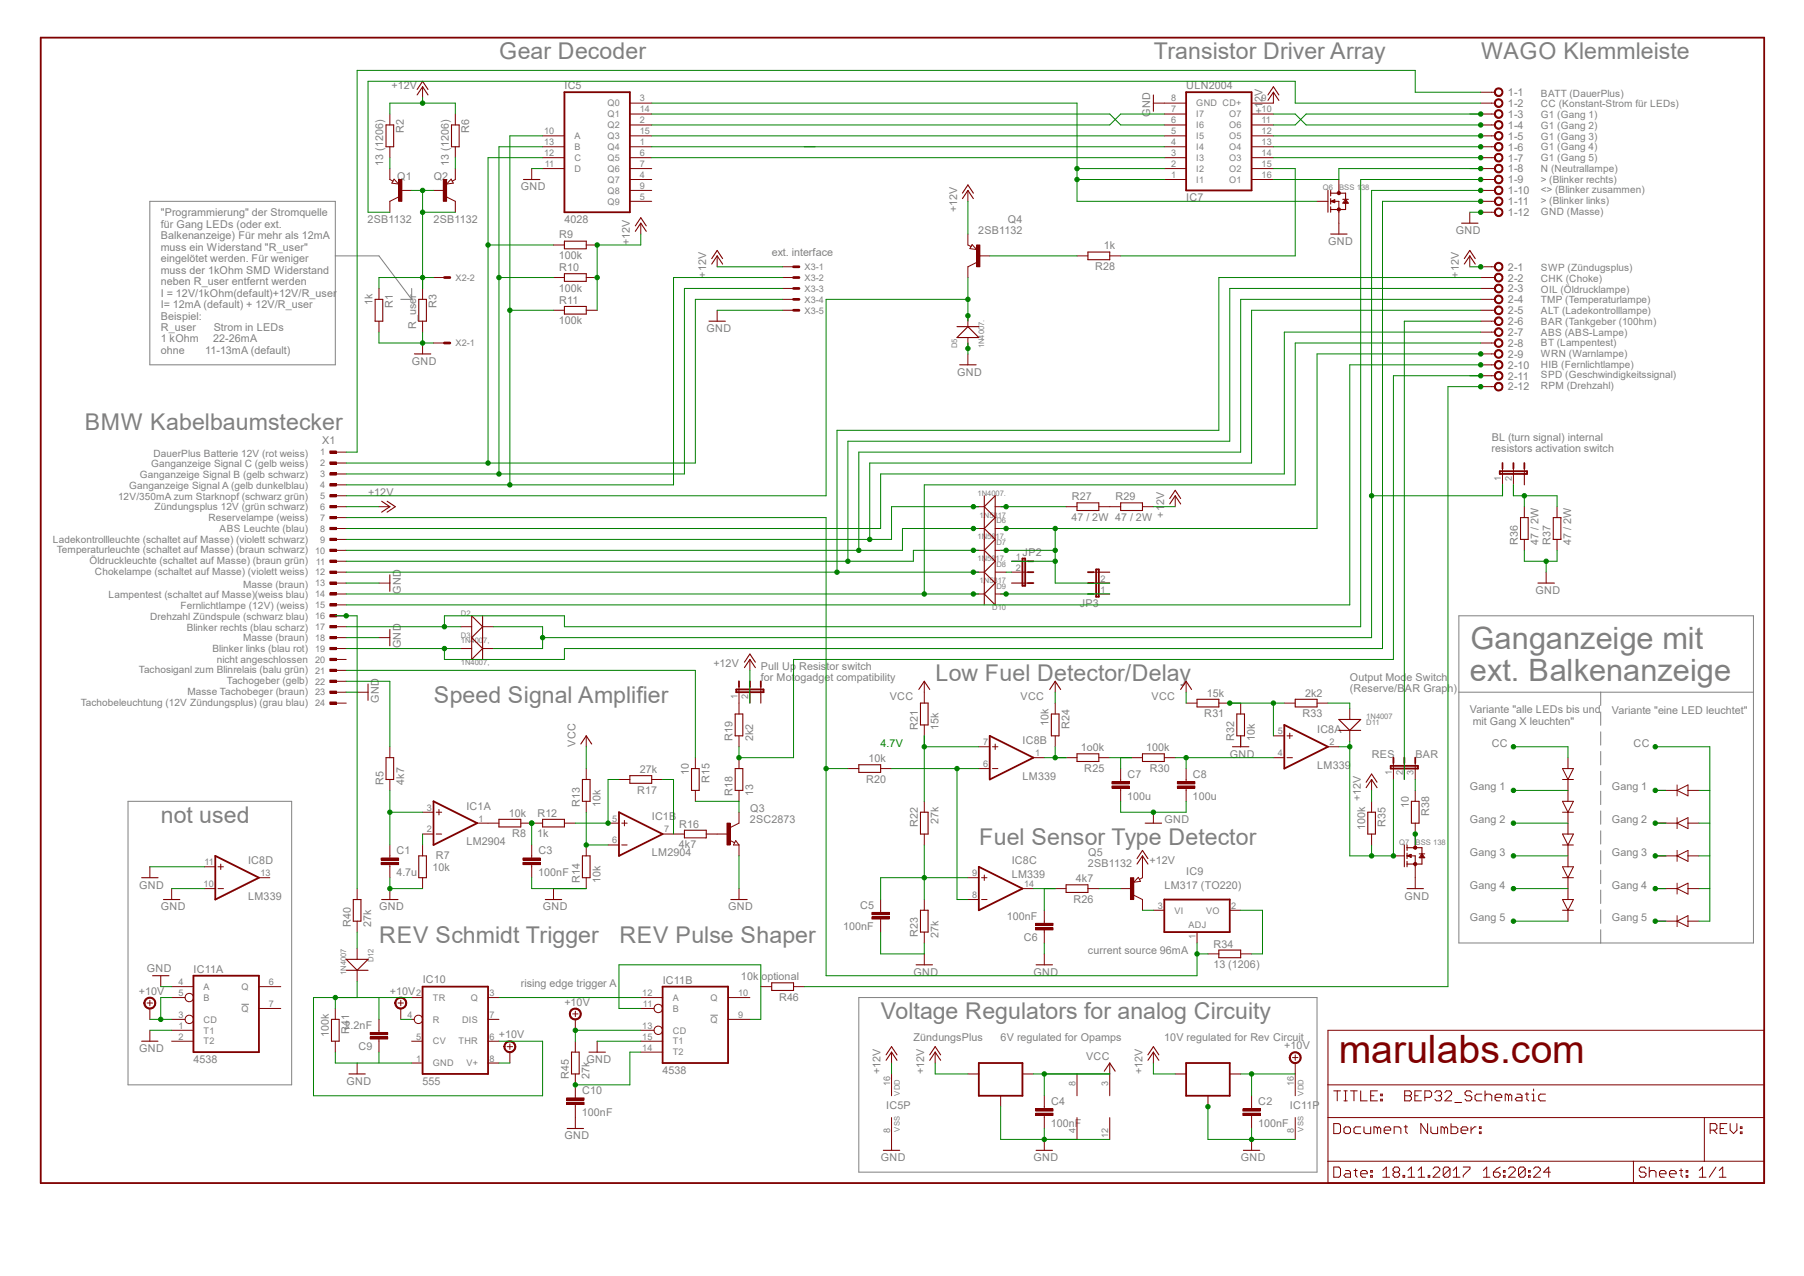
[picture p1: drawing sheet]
<svg xmlns="http://www.w3.org/2000/svg" width="420mm" height="297mm" viewBox="0 0 420 297" stroke-linecap="round" stroke-linejoin="round" font-family="sans-serif">
<defs><g id="words">
<text font-size="9.1" fill="#800000" x="311.7" y="247.4">marulabs.com</text>
<g font-size="7.2" fill="#808080">
<text x="342.3" y="151">Ganganzeige mit</text>
<text x="342.2" y="158.6">ext. Balkenanzeige</text>
</g>
<g font-size="5.4" fill="#808080">
<text x="116.2" y="13.8">Gear Decoder</text>
<text x="268.6" y="13.8">Transistor Driver Array</text>
<text x="344.8" y="13.8">WAGO Klemmleiste</text>
<text x="19.7" y="100.2">BMW Kabelbaumstecker</text>
<text x="217.8" y="158.6">Low Fuel Detector/Delay</text>
<text x="101" y="163.7">Speed Signal Amplifier</text>
<text x="37.4" y="191.6">not used</text>
<text x="228" y="196.7">Fuel Sensor Type Detector</text>
<text x="88.3" y="219.5">REV Schmidt Trigger</text>
<text x="144.2" y="219.5">REV Pulse Shaper</text>
<text x="205.1" y="237.3">Voltage Regulators for analog Circuity</text>
</g>
<g font-size="2.5" fill="#808080">
<text x="91.1" y="20.7">+12V</text>
<text x="131.4" y="20.8">IC5</text>
<text x="276.2" y="20.7">ULN2004</text>
<text x="351.1" y="22.4">1-1</text>
<text x="267.8" y="27.3" transform="rotate(-90 267.8 27.3)">GND</text>
<text x="293.9" y="26.5" transform="rotate(-90 293.9 26.5)">+12V</text>
<text x="351.1" y="24.9">1-2</text>
<text x="351.1" y="27.4">1-3</text>
<text x="351.1" y="30">1-4</text>
<text x="94" y="31.1" transform="rotate(-90 94 31.1)">R2</text>
<text x="109.3" y="31.1" transform="rotate(-90 109.3 31.1)">R6</text>
<text x="351.1" y="32.5">1-5</text>
<text x="351.1" y="35.1">1-6</text>
<text x="89.2" y="38.6" transform="rotate(-90 89.2 38.6)">13 (1206)</text>
<text x="92.5" y="41.8">Q1</text>
<text x="101" y="41.8">Q2</text>
<text x="104.5" y="38.6" transform="rotate(-90 104.5 38.6)">13 (1206)</text>
<text x="351.1" y="37.6">1-7</text>
<text x="351.1" y="40.1">1-8</text>
<text x="121.3" y="44.3">GND</text>
<text x="276.2" y="46.9">IC7</text>
<text x="351.1" y="42.7">1-9</text>
<text x="351.1" y="45.2">1-10</text>
<text x="351.1" y="47.8">1-11</text>
<text x="37.4" y="50.4">&quot;Programmierung&quot; der Stromquelle</text>
<text x="37.4" y="53">für Gang LEDs (oder ext.</text>
<text x="85.6" y="51.9">2SB1132</text>
<text x="100.9" y="51.9">2SB1132</text>
<text x="131.4" y="51.9">4028</text>
<text x="222.8" y="49.4" transform="rotate(-90 222.8 49.4)">+12V</text>
<text x="234.7" y="51.9">Q4</text>
<text x="351.1" y="50.3">1-12</text>
<text x="37.4" y="58.4">muss ein Widerstand &quot;R_user&quot;</text>
<text x="37.5" y="55.7">Balkenanzeige) Für mehr als 12mA</text>
<text x="130.2" y="55.5">R9</text>
<text x="146.6" y="57" transform="rotate(-90 146.6 57)">+12V</text>
<text x="179.7" y="59.6">ext. interface</text>
<text x="227.8" y="54.5">2SB1132</text>
<text x="257" y="58">1k</text>
<text x="309.2" y="57">GND</text>
<text x="338.9" y="54.5">GND</text>
<text x="37.4" y="61">eingelötet werden. Für weniger</text>
<text x="37.4" y="63.7">muss der 1kOhm SMD Widerstand</text>
<text x="130.1" y="60.3">100k</text>
<text x="130.2" y="63.1">R10</text>
<text x="164.4" y="64.6" transform="rotate(-90 164.4 64.6)">+12V</text>
<text x="255" y="62.8">R28</text>
<text x="339.6" y="64.6" transform="rotate(-90 339.6 64.6)">+12V</text>
<text x="351.1" y="63">2-1</text>
<text x="351.1" y="65.5">2-2</text>
<text x="37.4" y="66.4">neben R_user entfernt werden</text>
<text x="37.5" y="69">I = 12V/1kOhm(default)+12V/R_user</text>
<text x="37.5" y="71.7">I= 12mA (default) + 12V/R_user</text>
<text x="86.7" y="71.1" transform="rotate(-90 86.7 71.1)">1k</text>
<text x="91.5" y="71.7" transform="rotate(-90 91.5 71.7)">R1</text>
<text x="101.6" y="71.7" transform="rotate(-90 101.6 71.7)">R3</text>
<text x="130.1" y="67.9">100k</text>
<text x="130.2" y="70.7">R11</text>
<text x="351.1" y="68.1">2-3</text>
<text x="351.1" y="70.6">2-4</text>
<text x="37.5" y="74.4">Beispiel:</text>
<text x="37.5" y="77">R_user</text>
<text x="49.8" y="77">Strom in LEDs</text>
<text x="96.9" y="76.6" transform="rotate(-90 96.9 76.6)">R_user</text>
<text x="130.1" y="75.5">100k</text>
<text x="164.5" y="77.3">GND</text>
<text x="351.1" y="73.1">2-5</text>
<text x="351.1" y="75.7">2-6</text>
<text x="37.4" y="79.7">1 kOhm</text>
<text x="37.4" y="82.4">ohne</text>
<text x="47.8" y="82.4">11-13mA (default)</text>
<text x="49.7" y="79.7">22-26mA</text>
<text x="351.1" y="78.2">2-7</text>
<text x="351.1" y="80.7">2-8</text>
<text x="351.1" y="83.3">2-9</text>
<text x="95.9" y="84.9">GND</text>
<text x="222.8" y="87.5">GND</text>
<text x="351.1" y="85.8">2-10</text>
<text x="351.1" y="88.4">2-11</text>
<text x="351.1" y="90.9">2-12</text>
<text x="75" y="103.5">X1</text>
<text x="347.3" y="105.2">resistors activation switch</text>
<text x="347.3" y="102.6">BL (turn signal) internal</text>
<text x="85.7" y="115.4">+12V</text>
<text x="249.5" y="116.5">R27</text>
<text x="259.7" y="116.5">R29</text>
<text x="249.5" y="121.2">47 / 2W 47 / 2W</text>
<text x="271.1" y="120.5" transform="rotate(-90 271.1 120.5)">+12V</text>
<text x="238.1" y="129.4">JP2</text>
<text x="353.4" y="126.8" transform="rotate(-90 353.4 126.8)">R36</text>
<text x="358.2" y="126.8" transform="rotate(-90 358.2 126.8)">47 / 2W</text>
<text x="361" y="126.8" transform="rotate(-90 361 126.8)">R37</text>
<text x="365.8" y="126.8" transform="rotate(-90 365.8 126.8)">47 / 2W</text>
<text x="93.3" y="138.2" transform="rotate(-90 93.3 138.2)">GND</text>
<text x="251.4" y="141.3">JP3</text>
<text x="357.5" y="138.3">GND</text>
<text x="93.3" y="150.9" transform="rotate(-90 93.3 150.9)">GND</text>
<text x="166.1" y="155.3">+12V</text>
<text x="177.2" y="155.9">Pull Up Resistor switch</text>
<text x="177.1" y="158.6">for Motogadget compatibility</text>
<text x="314.2" y="161.1">(Reserve/BAR Graph)</text>
<text x="314.3" y="158.5">Output Mode Switch</text>
<text x="88.2" y="163.6" transform="rotate(-90 88.2 163.6)">GND</text>
<text x="207.1" y="162.9">VCC</text>
<text x="237.6" y="162.9">VCC</text>
<text x="268.1" y="162.9">VCC</text>
<text x="280.4" y="166.9">R31</text>
<text x="281" y="162.1">15k</text>
<text x="303.2" y="166.9">R33</text>
<text x="303.8" y="162.1">2k2</text>
<text x="342.2" y="166.1">Variante &quot;alle LEDs bis und</text>
<text x="375.2" y="166.2">Variante &quot;eine LED leuchtet&quot;</text>
<text x="133.9" y="173.8" transform="rotate(-90 133.9 173.8)">VCC</text>
<text x="170.5" y="172.5" transform="rotate(-90 170.5 172.5)">R19</text>
<text x="175.3" y="172.6" transform="rotate(-90 175.3 172.6)">2k2</text>
<text x="213.7" y="170" transform="rotate(-90 213.7 170)">R21</text>
<text x="218.5" y="170" transform="rotate(-90 218.5 170)">15k</text>
<text x="238.1" y="173.2">IC8B</text>
<text x="244.1" y="169" transform="rotate(-90 244.1 169)">10k</text>
<text x="249" y="169.6" transform="rotate(-90 249 169.6)">R24</text>
<text x="287.4" y="172.5" transform="rotate(-90 287.4 172.5)">R32</text>
<text x="292.1" y="172.6" transform="rotate(-90 292.1 172.6)">10k</text>
<text x="306.7" y="170.6">IC8A</text>
<text x="342.9" y="168.7">mit Gang X leuchten&quot;</text>
<text x="347.3" y="173.8">CC</text>
<text x="380.3" y="173.8">CC</text>
<text x="148.9" y="179.9">27k</text>
<text x="202.2" y="177.4">10k</text>
<text x="251.6" y="174.8">1o0k</text>
<text x="252.4" y="179.6">R25</text>
<text x="266.9" y="174.8">100k</text>
<text x="267.7" y="179.6">R30</text>
<text x="286.3" y="176.4">GND</text>
<text x="306.7" y="178.9">LM339</text>
<text x="319.4" y="176.4">RES</text>
<text x="329.5" y="176.4">BAR</text>
<text x="89.3" y="182.7" transform="rotate(-90 89.3 182.7)">R5</text>
<text x="94.1" y="182.7" transform="rotate(-90 94.1 182.7)">4k7</text>
<text x="148.3" y="184.7">R17</text>
<text x="160.4" y="180.4" transform="rotate(-90 160.4 180.4)">10</text>
<text x="165.1" y="182.3" transform="rotate(-90 165.1 182.3)">R15</text>
<text x="170.5" y="185.2" transform="rotate(-90 170.5 185.2)">R18</text>
<text x="175.3" y="185.3" transform="rotate(-90 175.3 185.3)">13</text>
<text x="201.6" y="182.2">R20</text>
<text x="238.1" y="181.4">LM339</text>
<text x="262.5" y="181.1">C7</text>
<text x="277.7" y="181.1">C8</text>
<text x="342.2" y="184">Gang 1</text>
<text x="375.2" y="184">Gang 1</text>
<text x="108.6" y="188.4">IC1A</text>
<text x="118.5" y="190.1">10k</text>
<text x="125.1" y="190.1">R12</text>
<text x="135" y="187.8" transform="rotate(-90 135 187.8)">R13</text>
<text x="139.8" y="187.8" transform="rotate(-90 139.8 187.8)">10k</text>
<text x="151.8" y="191">IC1B</text>
<text x="174.6" y="191.6">2SC2873</text>
<text x="174.6" y="189.1">Q3</text>
<text x="218.5" y="191.9" transform="rotate(-90 218.5 191.9)">27k</text>
<text x="262.4" y="186.1">100u</text>
<text x="271.1" y="191.6">GND</text>
<text x="277.7" y="186.1">100u</text>
<text x="316.8" y="186.5" transform="rotate(-90 316.8 186.5)">+12V</text>
<text x="328" y="188" transform="rotate(-90 328 188)">10</text>
<text x="332.7" y="189.9" transform="rotate(-90 332.7 189.9)">R38</text>
<text x="342.2" y="191.6">Gang 2</text>
<text x="375.2" y="191.6">Gang 2</text>
<text x="108.6" y="196.7">LM2904</text>
<text x="119.3" y="194.9">R8</text>
<text x="125.1" y="194.9">1k</text>
<text x="158.1" y="197.4">4k7</text>
<text x="158.1" y="192.6">R16</text>
<text x="213.7" y="192.4" transform="rotate(-90 213.7 192.4)">R22</text>
<text x="317.8" y="193.3" transform="rotate(-90 317.8 193.3)">100k</text>
<text x="322.6" y="192.4" transform="rotate(-90 322.6 192.4)">R35</text>
<text x="57.8" y="201.1">IC8D</text>
<text x="92.3" y="203.9">4.7u</text>
<text x="92.3" y="198.8">C1</text>
<text x="100.7" y="202.8">10k</text>
<text x="101.5" y="199.9">R7</text>
<text x="125.3" y="203.9">100nF</text>
<text x="125.4" y="198.8">C3</text>
<text x="151.8" y="199.2">LM2904</text>
<text x="235.5" y="201.1">IC8C</text>
<text x="253.3" y="201.8">2SB1132</text>
<text x="253.3" y="199.2">Q5</text>
<text x="267.6" y="201">+12V</text>
<text x="276.2" y="203.7">IC9</text>
<text x="342.2" y="199.2">Gang 3</text>
<text x="375.2" y="199.2">Gang 3</text>
<text x="32.4" y="206.8">GND</text>
<text x="57.8" y="209.4">LM339</text>
<text x="135" y="205.5" transform="rotate(-90 135 205.5)">R14</text>
<text x="139.8" y="205.6" transform="rotate(-90 139.8 205.6)">10k</text>
<text x="235.5" y="204.3">LM339</text>
<text x="250.5" y="205.3">4k7</text>
<text x="271.1" y="206.8">LM317 (TO220)</text>
<text x="327" y="209.4">GND</text>
<text x="342.2" y="206.8">Gang 4</text>
<text x="375.2" y="206.8">Gang 4</text>
<text x="37.5" y="211.9">GND</text>
<text x="81.7" y="215.7" transform="rotate(-90 81.7 215.7)">R40</text>
<text x="86.4" y="215.7" transform="rotate(-90 86.4 215.7)">27k</text>
<text x="88.3" y="211.9">GND</text>
<text x="126.4" y="211.9">GND</text>
<text x="169.5" y="211.9">GND</text>
<text x="200.2" y="211.5">C5</text>
<text x="234.4" y="214.1">100nF</text>
<text x="249.9" y="210.1">R26</text>
<text x="342.2" y="214.5">Gang 5</text>
<text x="375.2" y="214.5">Gang 5</text>
<text x="196.3" y="216.6">100nF</text>
<text x="213.7" y="218.2" transform="rotate(-90 213.7 218.2)">R23</text>
<text x="218.5" y="218.2" transform="rotate(-90 218.5 218.2)">27k</text>
<text x="238.3" y="219.1">C6</text>
<text x="282.5" y="220.6">R34</text>
<text x="34.2" y="226.4">GND</text>
<text x="45.1" y="226.5">IC11A</text>
<text x="212.7" y="227.1">GND</text>
<text x="240.6" y="227.1">GND</text>
<text x="253.3" y="222">current source 96mA</text>
<text x="282.5" y="225.3">13 (1206)</text>
<text x="32.3" y="231.6">+10V</text>
<text x="90.8" y="231.6">+10V</text>
<text x="98.4" y="228.9">IC10</text>
<text x="121.2" y="229.7">rising edge trigger A</text>
<text x="154.3" y="229">IC11B</text>
<text x="172.5" y="228.1">10k optional</text>
<text x="181.4" y="233">R46</text>
<text x="80.2" y="239.4">2.2nF</text>
<text x="131.4" y="234.1">+10V</text>
<text x="32.4" y="244.9">GND</text>
<text x="76.5" y="241.5" transform="rotate(-90 76.5 241.5)">100k</text>
<text x="81.3" y="240.7" transform="rotate(-90 81.3 240.7)">R41</text>
<text x="83.4" y="244.5">C9</text>
<text x="116.2" y="241.7">+10V</text>
<text x="212.7" y="242.4">ZündungsPlus</text>
<text x="233" y="242.4">6V regulated for Opamps</text>
<text x="271.1" y="242.4">10V regulated for Rev Circuit</text>
<text x="299" y="244.3">+10V</text>
<text x="45" y="247.4">4538</text>
<text x="132.4" y="251.2" transform="rotate(-90 132.4 251.2)">R45</text>
<text x="136.5" y="247.4">GND</text>
<text x="137.2" y="251.3" transform="rotate(-90 137.2 251.3)">27k</text>
<text x="154.3" y="250">4538</text>
<text x="205" y="250" transform="rotate(-90 205 250)">+12V</text>
<text x="215.2" y="250" transform="rotate(-90 215.2 250)">+12V</text>
<text x="252.9" y="246.7">VCC</text>
<text x="266" y="250" transform="rotate(-90 266 250)">+12V</text>
<text x="80.6" y="252.5">GND</text>
<text x="98.4" y="252.6">555</text>
<text x="135.5" y="254.7">C10</text>
<text x="244.7" y="257.2">C4</text>
<text x="293" y="257.2">C2</text>
<text x="135.5" y="259.8">100nF</text>
<text x="206.3" y="258.2">IC5P</text>
<text x="244.6" y="262.3">100nF</text>
<text x="292.9" y="262.3">100nF</text>
<text x="300.3" y="258.2">IC11P</text>
<text x="131.4" y="265.2">GND</text>
<text x="205.1" y="270.3">GND</text>
<text x="240.6" y="270.3">GND</text>
<text x="288.9" y="270.3">GND</text>
</g>
<text font-size="2.5" fill="#008000" x="205" y="173.8">4.7V</text>
<g font-size="2.3" fill="#808080">
<text x="358.7" y="22.5">BATT (DauerPlus)</text>
<text x="358.7" y="25">CC (Konstant-Strom für LEDs)</text>
<text x="358.7" y="27.5">G1 (Gang 1)</text>
<text x="358.7" y="30">G1 (Gang 2)</text>
<text x="358.7" y="32.5">G1 (Gang 3)</text>
<text x="358.7" y="35">G1 (Gang 4)</text>
<text x="358.7" y="37.5">G1 (Gang 5)</text>
<text x="358.7" y="40">N (Neutrallampe)</text>
<text x="358.7" y="42.5">&gt; (Blinker rechts)</text>
<text x="358.7" y="45">&lt;&gt; (Blinker zusammen)</text>
<text x="358.7" y="47.5">&gt; (Blinker links)</text>
<text x="358.7" y="50">GND (Masse)</text>
<text x="358.7" y="63.1">SWP (Zündugsplus)</text>
<text x="358.7" y="65.6">CHK (Choke)</text>
<text x="358.7" y="68.1">OIL (Öldrucklampe)</text>
<text x="358.7" y="70.6">TMP (Temperaturlampe)</text>
<text x="358.7" y="73.1">ALT (Ladekontrolllampe)</text>
<text x="358.7" y="75.6">BAR (Tankgeber (100hm)</text>
<text x="358.7" y="78.1">ABS (ABS-Lampe)</text>
<text x="358.7" y="80.6">BT (Lampentest)</text>
<text x="358.7" y="83.1">WRN (Warnlampe)</text>
<text x="358.7" y="85.6">HIB (Fernlichtlampe)</text>
<text x="358.7" y="88.1">SPD (Geschwindigkeitssignal)</text>
<text x="358.7" y="90.6">RPM (Drehzahl)</text>
<text x="35.7" y="106.3">DauerPlus Batterie 12V (rot weiss)</text>
<text x="30.1" y="113.8">Ganganzeige Signal A (gelb dunkelblau)</text>
<text x="32.6" y="111.3">Ganganzeige Signal B (gelb schwarz)</text>
<text x="35.2" y="108.8">Ganganzeige Signal C (gelb weiss)</text>
<text x="27.5" y="116.3">12V/350mA zum Starknopf (schwarz grün)</text>
<text x="35.9" y="118.8">Zündungsplus 12V (grün schwarz)</text>
<text x="48.5" y="121.3">Reservelampe (weiss)</text>
<text x="51.1" y="123.8">ABS Leuchte (blau)</text>
<text x="12.3" y="126.3">Ladekontrollleuchte (schaltet auf Masse) (violett schwarz)</text>
<text x="13.2" y="128.8">Temperaturleuchte (schaltet auf Masse) (braun schwarz)</text>
<text x="20.9" y="131.3">Öldruckleuchte (schaltet auf Masse) (braun grün)</text>
<text x="22.1" y="133.8">Chokelampe (schaltet auf Masse) (violett weiss)</text>
<text x="56.6" y="136.8">Masse (braun)</text>
<text x="25.3" y="139.3">Lampentest (schaltet auf Masse)(weiss blau)</text>
<text x="42" y="141.8">Fernlichtlampe (12V) (weiss)</text>
<text x="34.9" y="144.3">Drehzahl Zündspule (schwarz blau)</text>
<text x="43.5" y="146.8">Blinker rechts (blau scharz)</text>
<text x="56.6" y="149.3">Masse (braun)</text>
<text x="49.4" y="151.8">Blinker links (blau rot)</text>
<text x="50.5" y="154.3">nicht angeschlossen</text>
<text x="32.3" y="156.8">Tachosiganl zum Blinrelais (balu grün)</text>
<text x="43.6" y="161.8">Masse Tachobeger (braun)</text>
<text x="52.8" y="159.3">Tachogeber (gelb)</text>
<text x="18.8" y="164.3">Tachobeleuchtung (12V Zündungsplus) (grau blau)</text>
</g>
<g font-size="2.1" fill="#808080">
<text x="149" y="23.6">3</text>
<text x="272.6" y="23.6">8</text>
<text x="293.7" y="23.6">9</text>
<text x="141.4" y="29.8">Q2</text>
<text x="141.4" y="24.8">Q0</text>
<text x="141.4" y="27.3">Q1</text>
<text x="149" y="28.7">2</text>
<text x="149" y="26.2">14</text>
<text x="272.6" y="28.7">6</text>
<text x="272.6" y="26.2">7</text>
<text x="278.5" y="29.8">I6</text>
<text x="278.5" y="27.3">I7</text>
<text x="278.5" y="24.8">GND CD+</text>
<text x="286.2" y="29.8">O6</text>
<text x="286.2" y="27.3">O7</text>
<text x="293.7" y="28.7">11</text>
<text x="293.7" y="26.2">10</text>
<text x="126.7" y="31.2">10</text>
<text x="126.7" y="33.8">13</text>
<text x="133.8" y="32.4">A</text>
<text x="133.8" y="34.9">B</text>
<text x="141.4" y="34.9">Q4</text>
<text x="141.4" y="32.4">Q3</text>
<text x="149" y="33.8">1</text>
<text x="149" y="31.2">15</text>
<text x="272.6" y="33.8">4</text>
<text x="272.6" y="31.2">5</text>
<text x="278.5" y="34.9">I4</text>
<text x="278.5" y="32.4">I5</text>
<text x="286.2" y="34.9">O4</text>
<text x="286.2" y="32.4">O5</text>
<text x="293.7" y="33.8">13</text>
<text x="293.7" y="31.2">12</text>
<text x="126.7" y="36.3">12</text>
<text x="126.9" y="38.9">11</text>
<text x="133.8" y="40">D</text>
<text x="133.8" y="37.5">C</text>
<text x="141.4" y="37.5">Q5</text>
<text x="141.4" y="40">Q6</text>
<text x="149" y="41.4">4</text>
<text x="149" y="36.3">6</text>
<text x="149" y="38.9">7</text>
<text x="272.6" y="41.4">1</text>
<text x="272.6" y="38.9">2</text>
<text x="272.6" y="36.3">3</text>
<text x="278.5" y="40">I2</text>
<text x="278.5" y="37.5">I3</text>
<text x="286.2" y="40">O2</text>
<text x="286.2" y="37.5">O3</text>
<text x="293.7" y="41.4">16</text>
<text x="293.7" y="38.9">15</text>
<text x="293.7" y="36.3">14</text>
<text x="141.4" y="42.5">Q7</text>
<text x="141.4" y="47.6">Q9</text>
<text x="141.4" y="45.1">Q8</text>
<text x="149" y="46.5">5</text>
<text x="149" y="43.9">9</text>
<text x="278.5" y="42.5">I1</text>
<text x="286.2" y="42.5">O1</text>
<text x="106" y="65.4">X2-2</text>
<text x="187.3" y="62.9">X3-1</text>
<text x="187.3" y="65.4">X3-2</text>
<text x="187.3" y="67.9">X3-3</text>
<text x="187.3" y="70.4">X3-4</text>
<text x="187.3" y="73">X3-5</text>
<text x="106" y="80.6">X2-1</text>
<text x="74.5" y="106">1</text>
<text x="74.5" y="108.5">2</text>
<text x="74.5" y="111.1">3</text>
<text x="74.5" y="113.6">4</text>
<text x="349.4" y="111.9" transform="rotate(-90 349.4 111.9)">1</text>
<text x="352" y="111.9" transform="rotate(-90 352 111.9)">2</text>
<text x="74.5" y="116.2">5</text>
<text x="74.5" y="118.7">6</text>
<text x="74.5" y="121.2">7</text>
<text x="74.5" y="123.8">8</text>
<text x="73.4" y="128.9">10</text>
<text x="73.5" y="131.4">11</text>
<text x="74.5" y="126.3">9</text>
<text x="236.5" y="130.3">1</text>
<text x="73.4" y="133.9">12</text>
<text x="73.4" y="136.5">13</text>
<text x="236.5" y="132.8">2</text>
<text x="256.2" y="137.9">1</text>
<text x="256.2" y="135.4">2</text>
<text x="73.4" y="139">14</text>
<text x="73.4" y="141.6">15</text>
<text x="73.4" y="144.1">16</text>
<text x="73.4" y="146.6">17</text>
<text x="73.4" y="149.2">18</text>
<text x="73.4" y="151.7">19</text>
<text x="73.4" y="154.3">20</text>
<text x="73.4" y="156.8">21</text>
<text x="73.4" y="159.3">22</text>
<text x="73.4" y="161.9">23</text>
<text x="73.4" y="164.4">24</text>
<text x="171.7" y="162.6" transform="rotate(-90 171.7 162.6)">1</text>
<text x="174.2" y="162.6" transform="rotate(-90 174.2 162.6)">2</text>
<text x="228.9" y="173.4">7</text>
<text x="297.5" y="170.9">5</text>
<text x="309.5" y="173.4">2</text>
<text x="228.9" y="178.5">6</text>
<text x="241" y="176">1</text>
<text x="297.5" y="176">4</text>
<text x="324.1" y="180.4" transform="rotate(-90 324.1 180.4)">1</text>
<text x="326.6" y="180.4" transform="rotate(-90 326.6 180.4)">2</text>
<text x="329.1" y="180.4" transform="rotate(-90 329.1 180.4)">3</text>
<text x="99.4" y="188.7">3</text>
<text x="111.4" y="191.2">1</text>
<text x="142.5" y="191.2">5</text>
<text x="99.4" y="193.8">2</text>
<text x="142.5" y="196.3">6</text>
<text x="154.6" y="193.8">7</text>
<text x="47.6" y="201.4">11</text>
<text x="60.6" y="203.9">13</text>
<text x="226.4" y="203.9">9</text>
<text x="47.4" y="206.5">10</text>
<text x="226.4" y="209">8</text>
<text x="238.4" y="206.5">14</text>
<text x="269.5" y="211.5">3</text>
<text x="273.4" y="212.7">VI</text>
<text x="276.7" y="215.9">ADJ</text>
<text x="280.8" y="212.7">VO</text>
<text x="286.6" y="211.5">2</text>
<text x="278.3" y="218.5" transform="rotate(-90 278.3 218.5)">1</text>
<text x="41.5" y="229.3">4</text>
<text x="41.5" y="231.9">5</text>
<text x="47.4" y="230.4">A</text>
<text x="47.4" y="233">B</text>
<text x="56.3" y="230.4">Q</text>
<text x="62.6" y="229.3">6</text>
<text x="96.9" y="231.9">2</text>
<text x="100.8" y="233">TR</text>
<text x="109.6" y="233">Q</text>
<text x="114" y="231.9">3</text>
<text x="149.5" y="231.9">12</text>
<text x="156.6" y="233">A</text>
<text x="165.4" y="233">Q</text>
<text x="171.8" y="231.9">10</text>
<text x="41.5" y="236.9">3</text>
<text x="41.5" y="239.5">1</text>
<text x="47.4" y="238">CD</text>
<text x="56.3" y="235.5">Q</text>
<text x="62.6" y="234.4">7</text>
<text x="94.9" y="236.9">4</text>
<text x="100.8" y="238">R</text>
<text x="107.6" y="238">DIS</text>
<text x="114" y="236.9">7</text>
<text x="149.5" y="239.5">13</text>
<text x="149.7" y="234.4">11</text>
<text x="156.6" y="235.5">B</text>
<text x="165.4" y="238">Q</text>
<text x="171.8" y="236.9">9</text>
<text x="41.5" y="242">2</text>
<text x="47.4" y="240.6">T1</text>
<text x="47.4" y="243.1">T2</text>
<text x="96.9" y="242">5</text>
<text x="100.8" y="243.1">CV</text>
<text x="106.7" y="243.1">THR</text>
<text x="114" y="242">6</text>
<text x="149.5" y="242">15</text>
<text x="149.5" y="244.6">14</text>
<text x="156.6" y="240.6">CD</text>
<text x="156.6" y="243.1">T1</text>
<text x="156.6" y="245.7">T2</text>
<text x="96.9" y="247.1">1</text>
<text x="100.8" y="248.2">GND</text>
<text x="108.6" y="248.2">V+</text>
<text x="114" y="247.1">8</text>
<text x="207.2" y="252.7" transform="rotate(-90 207.2 252.7)">16</text>
<text x="250.4" y="252.7" transform="rotate(-90 250.4 252.7)">8</text>
<text x="258" y="252.7" transform="rotate(-90 258 252.7)">3</text>
<text x="301.2" y="252.7" transform="rotate(-90 301.2 252.7)">16</text>
<text x="207.2" y="263.7" transform="rotate(-90 207.2 263.7)">8</text>
<text x="250.4" y="263.7" transform="rotate(-90 250.4 263.7)">4</text>
<text x="301.2" y="263.7" transform="rotate(-90 301.2 263.7)">8</text>
<text x="258" y="264.8" transform="rotate(-90 258 264.8)">12</text>
</g>
<g font-size="1.8" fill="#808080">
<text x="307.9" y="44.3">Q6</text>
<text x="311.7" y="44.3">BSS 138</text>
<text x="222.8" y="81.1" transform="rotate(-90 222.8 81.1)">D5</text>
<text x="229.2" y="81.1" transform="rotate(-90 229.2 81.1)">1N4007.</text>
<text x="227.5" y="115.4">1N4007.</text>
<text x="227.5" y="125.6">1N5817.</text>
<text x="228.1" y="120.5">1N5817</text>
<text x="232" y="121.8">D6</text>
<text x="227.5" y="130.6">1N5817.</text>
<text x="232" y="126.8">D7</text>
<text x="232" y="131.9">D8</text>
<text x="228.1" y="135.7">1N5817</text>
<text x="232" y="137">D9</text>
<text x="107.3" y="143.3">D2</text>
<text x="231" y="142.1">D10</text>
<text x="107.3" y="149.7">1N4007,</text>
<text x="107.3" y="148.4">D3</text>
<text x="107.3" y="154.8">1N4007,</text>
<text x="318.1" y="167.5">1N4007</text>
<text x="318.1" y="168.7">D11</text>
<text x="325.7" y="196.7">Q7</text>
<text x="329.5" y="196.7">BSS 138</text>
<text x="80.6" y="227" transform="rotate(-90 80.6 227)">1N4007</text>
<text x="87" y="224" transform="rotate(-90 87 224)">D12</text>
<text x="209.5" y="255" transform="rotate(-90 209.5 255)">VDD</text>
<text x="303.4" y="255" transform="rotate(-90 303.4 255)">VDD</text>
<text x="209.5" y="263.4" transform="rotate(-90 209.5 263.4)">VSS</text>
<text x="303.4" y="263.4" transform="rotate(-90 303.4 263.4)">VSS</text>
</g>
</g></defs>
<g fill="none" stroke="#808080" stroke-width=".23">
<path d="M34.9 46.9h43.2v38h-43.2zM78.1 59.6h10.1l7.6 10.1M93.3 69.7h2.5M95.8 67.1v2.6M339.6 143.3h68.6v76.2h-68.6zM339.6 161.1h68.6M372.7 161.1v3.1M372.7 165.7v3.1M372.7 170.3v3.1M372.7 174.9v3.2M372.7 179.5v3.2M29.8 186.5h38.1v66h-38.1z"/>
<path d="M372.7 184.1v3.2M372.7 188.8v3.1M372.7 193.4v3.1M372.7 198v3.1M372.7 202.6v3.1M372.7 207.2v3.1M372.7 211.8v3.1M372.7 216.4v3.1M56.2 233.8h1.8M165.4 236.3h1.7M199.9 232.2h106.7v40.6h-106.7z"/>
</g>
<g fill="none" stroke="#800000" stroke-width=".23">
<path d="M126.3 34.2h5.1M126.3 36.7h5.1M126.3 39.2h5.1M126.3 31.6h5.1M146.6 34.2h5.1M146.6 29.1h5.1M146.6 24h5.1M146.6 36.7h5.1M146.6 39.2h5.1M146.6 31.6h5.1M146.6 26.5h5.1M146.6 41.8h5.1"/>
<path d="M146.6 46.9h5.1M146.6 44.3h5.1M248.2 117.9h2.5M255.8 117.9h2.6M363.8 178.9h2.5l-1.3 2.5zM365 176.4v2.5M363.8 181.4h2.5M363.8 186.5h2.5l-1.3 2.6zM363.8 189.1h2.5M363.8 194.1h2.5l-1.3 2.6zM363.8 196.7h2.5M365 181.4v5.1"/>
<path d="M365 189.1v5M365 196.7v5.1M385.4 184h5M385.4 191.6h5M385.4 199.2h5M390.4 184l2.6-1.3v2.6zM390.4 191.6l2.6-1.3v2.6zM390.4 199.2l2.6-1.2v2.5zM390.4 182.7v2.6M390.4 190.3v2.6M390.4 198v2.5M393 184h2.5"/>
<path d="M393 191.6h2.5M393 199.2h2.5M268.5 211.9h2.6M278.7 217v2.5M286.3 211.9h2.5M363.8 201.8h2.5l-1.3 2.5zM363.8 204.3h2.5M363.8 209.4h2.5l-1.3 2.5zM363.8 211.9h2.5M365 204.3v5.1M365 211.9v2.5M385.4 206.8h5"/>
<path d="M385.4 214.4h5M390.4 206.8l2.6-1.2v2.5zM390.4 214.4l2.6-1.3v2.6zM390.4 205.6v2.5M390.4 213.1v2.6M393 206.8h2.5M393 214.4h2.5M281.2 222h2.6M288.8 222h2.6"/>
</g>
<path d="M131.4 21.5h15.2v27.9h-15.2zM271.1 209.4h15.2v7.6h-15.2z" fill="none" stroke="#800000" stroke-width=".42"/>
<path d="M250.7 117.1h5.1v1.7h-5.1zM283.8 221.1h5v1.8h-5z" fill="none" stroke="#800000" stroke-width=".25"/>
<path d="M76.8 105h1.5v.5h-1.5z" fill-rule="evenodd" fill="#800000"/>
<path d="M76.8 105h1.5v.5h-1.5z" fill="none" stroke="#800000" stroke-width=".23"/>
<path d="M76.8 107.5h1.5v.5h-1.5z" fill-rule="evenodd" fill="#800000"/>
<path d="M76.8 107.5h1.5v.5h-1.5z" fill="none" stroke="#800000" stroke-width=".23"/>
<path d="M76.8 110.1h1.5v.5h-1.5z" fill-rule="evenodd" fill="#800000"/>
<path d="M76.8 110.1h1.5v.5h-1.5z" fill="none" stroke="#800000" stroke-width=".23"/>
<path d="M76.8 112.6h1.5v.5h-1.5z" fill-rule="evenodd" fill="#800000"/>
<path d="M76.8 112.6h1.5v.5h-1.5z" fill="none" stroke="#800000" stroke-width=".23"/>
<path d="M76.8 115.1h1.5v.6h-1.5z" fill-rule="evenodd" fill="#800000"/>
<path d="M76.8 115.1h1.5v.6h-1.5z" fill="none" stroke="#800000" stroke-width=".23"/>
<path d="M76.8 117.7h1.5v.5h-1.5z" fill-rule="evenodd" fill="#800000"/>
<path d="M76.8 117.7h1.5v.5h-1.5z" fill="none" stroke="#800000" stroke-width=".23"/>
<path d="M76.8 120.2h1.5v.5h-1.5z" fill-rule="evenodd" fill="#800000"/>
<path d="M76.8 120.2h1.5v.5h-1.5z" fill="none" stroke="#800000" stroke-width=".23"/>
<path d="M76.8 122.8h1.5v.5h-1.5z" fill-rule="evenodd" fill="#800000"/>
<path d="M76.8 122.8h1.5v.5h-1.5z" fill="none" stroke="#800000" stroke-width=".23"/>
<path d="M76.8 125.3h1.5v.5h-1.5z" fill-rule="evenodd" fill="#800000"/>
<path d="M76.8 125.3h1.5v.5h-1.5z" fill="none" stroke="#800000" stroke-width=".23"/>
<path d="M76.8 127.8h1.5v.6h-1.5z" fill-rule="evenodd" fill="#800000"/>
<path d="M76.8 127.8h1.5v.6h-1.5z" fill="none" stroke="#800000" stroke-width=".23"/>
<path d="M76.8 130.4h1.5v.5h-1.5z" fill-rule="evenodd" fill="#800000"/>
<path d="M76.8 130.4h1.5v.5h-1.5z" fill="none" stroke="#800000" stroke-width=".23"/>
<path d="M76.8 132.9h1.5v.5h-1.5z" fill-rule="evenodd" fill="#800000"/>
<path d="M76.8 132.9h1.5v.5h-1.5z" fill="none" stroke="#800000" stroke-width=".23"/>
<path d="M76.8 135.5h1.5v.5h-1.5z" fill-rule="evenodd" fill="#800000"/>
<path d="M76.8 135.5h1.5v.5h-1.5z" fill="none" stroke="#800000" stroke-width=".23"/>
<path d="M76.8 138h1.5v.5h-1.5z" fill-rule="evenodd" fill="#800000"/>
<path d="M76.8 138h1.5v.5h-1.5z" fill="none" stroke="#800000" stroke-width=".23"/>
<path d="M76.8 140.5h1.5v.6h-1.5z" fill-rule="evenodd" fill="#800000"/>
<path d="M76.8 140.5h1.5v.6h-1.5z" fill="none" stroke="#800000" stroke-width=".23"/>
<path d="M76.8 143.1h1.5v.5h-1.5z" fill-rule="evenodd" fill="#800000"/>
<path d="M76.8 143.1h1.5v.5h-1.5z" fill="none" stroke="#800000" stroke-width=".23"/>
<path d="M76.8 145.6h1.5v.5h-1.5z" fill-rule="evenodd" fill="#800000"/>
<path d="M76.8 145.6h1.5v.5h-1.5z" fill="none" stroke="#800000" stroke-width=".23"/>
<path d="M76.8 148.2h1.5v.5h-1.5z" fill-rule="evenodd" fill="#800000"/>
<path d="M76.8 148.2h1.5v.5h-1.5z" fill="none" stroke="#800000" stroke-width=".23"/>
<path d="M76.8 150.7h1.5v.5h-1.5z" fill-rule="evenodd" fill="#800000"/>
<path d="M76.8 150.7h1.5v.5h-1.5z" fill="none" stroke="#800000" stroke-width=".23"/>
<path d="M76.8 153.2h1.5v.6h-1.5z" fill-rule="evenodd" fill="#800000"/>
<path d="M76.8 153.2h1.5v.6h-1.5z" fill="none" stroke="#800000" stroke-width=".23"/>
<path d="M76.8 155.8h1.5v.5h-1.5z" fill-rule="evenodd" fill="#800000"/>
<path d="M76.8 155.8h1.5v.5h-1.5z" fill="none" stroke="#800000" stroke-width=".23"/>
<path d="M76.8 158.3h1.5v.5h-1.5z" fill-rule="evenodd" fill="#800000"/>
<path d="M76.8 158.3h1.5v.5h-1.5z" fill="none" stroke="#800000" stroke-width=".23"/>
<path d="M76.8 160.9h1.5v.5h-1.5z" fill-rule="evenodd" fill="#800000"/>
<path d="M76.8 160.9h1.5v.5h-1.5z" fill="none" stroke="#800000" stroke-width=".23"/>
<path d="M76.8 163.4h1.5v.5h-1.5z" fill-rule="evenodd" fill="#800000"/>
<g fill="none" stroke="#800000" stroke-width=".23">
<path d="M123.8 39.2v2.6M128.9 57h2.5M136.5 57h2.5M149.2 51.9v2.6M225.3 44.3v2.6M128.9 64.6h2.5M128.9 72.2h2.5M136.5 64.6h2.5M136.5 72.2h2.5M225.3 82.4v2.5M78.1 105.2h2.5M78.1 107.8h2.5"/>
<path d="M78.1 110.3h2.5M78.1 112.9h2.5M78.1 115.4h2.5M78.1 117.9h2.5M88.2 117.9h2.6M258.4 117.9h2.5M266 117.9h2.5M273.6 115.4v2.5M78.1 120.5h2.5M78.1 123h2.5M78.1 125.6h2.5M78.1 128.1h2.5"/>
<path d="M78.1 130.6h2.5M78.1 133.2h2.5M78.1 135.7h2.5M78.1 138.3h2.5M88.2 135.7h2.6M78.1 140.8h2.5M78.1 143.3h2.5M78.1 145.9h2.5M78.1 148.4h2.5M78.1 151h2.5M78.1 153.5h2.5M78.1 156h2.5"/>
<path d="M78.1 158.6h2.5M88.2 148.4h2.6M76.8 163.4h1.5v.5h-1.5zM78.1 161.1h2.5M78.1 163.7h2.5M83.1 161.1h2.6M90.8 173.8v2.6M197.4 178.9h2.5M205 178.9h2.6M215.2 161.1v2.6M215.2 168.7v2.6M248.2 176.4h2.5"/>
<path d="M255.8 176.4h2.6M263.4 176.4h2.6M271.1 176.4h2.5M90.8 181.4v2.6M98.4 196.7v2.5M260.9 181.4v.5M260.9 183.5v.5M90.8 206.8v2.6M98.4 204.3v2.5M207.6 244.9v2.5M207.6 250v5.1M217.7 244.9v2.5"/>
<path d="M258.4 247.4v2.6M207.6 260.1v7.7"/>
</g>
<g fill="none" stroke="#800000" stroke-width=".25">
<path d="M121.9 41.8h3.8M131.4 56.1h5.1v1.8h-5.1zM147.9 53.8l1.3-1.9 1.3 1.9M147.9 52.6l1.3-1.9 1.3 1.9M224.1 46.2l1.2-1.9 1.3 1.9M224.1 45l1.2-1.9 1.3 1.9M131.4 63.7h5.1v1.8h-5.1zM131.4 71.3h5.1v1.8h-5.1zM223.4 84.9h3.8M88.9 116.7l1.9 1.2-1.9 1.3M90.1 116.7l1.9 1.2-1.9 1.3M260.9 117.1h5.1v1.7h-5.1z"/>
<path d="M272.3 117.3l1.3-1.9 1.3 1.9M272.3 116l1.3-1.9 1.3 1.9M90.8 133.8v3.8M85.7 159.2v3.8M90.8 146.5v3.8M89.9 176.4h1.8v5h-1.8zM199.9 178h5.1v1.8h-5.1zM214.3 163.7h1.8v5h-1.8zM250.7 175.5h5.1v1.7h-5.1zM266 175.5h5.1v1.7h-5.1zM97.5 199.2h1.8v5.1h-1.8zM88.9 209.4h3.8"/>
<path d="M206.3 246.8l1.3-1.9 1.2 1.9M206.3 245.5l1.3-1.9 1.2 1.9M216.5 246.8l1.2-1.9 1.3 1.9M216.5 245.5l1.2-1.9 1.3 1.9M257.1 249.3l1.3-1.9 1.2 1.9M205.7 267.8h3.8"/>
</g>
<path d="M258.9 183h4v.5h-4z" fill-rule="evenodd" fill="#800000"/>
<path d="M258.9 183h4v.5h-4z" fill="none" stroke="#800000" stroke-width=".23"/>
<path d="M258.9 181.9h4v.6h-4z" fill-rule="evenodd" fill="#800000"/>
<path d="M260.9 178.9v2.5M258.9 181.9h4v.6h-4zM260.9 184v2.5M276.1 181.4v.5M276.1 183.5v.5" fill="none" stroke="#800000" stroke-width=".23"/>
<path d="M274.1 183h4.1v.5h-4.1z" fill-rule="evenodd" fill="#800000"/>
<path d="M274.1 183h4.1v.5h-4.1z" fill="none" stroke="#800000" stroke-width=".23"/>
<path d="M274.1 181.9h4.1v.6h-4.1z" fill-rule="evenodd" fill="#800000"/>
<g fill="none" stroke="#800000" stroke-width=".23">
<path d="M268.5 24h2.6M347.3 21.5h.7M167 59.6v2.5M342.2 49.4v2.5M342.2 59.6v2.5M167 72.2v2.6M215.2 158.6v2.5M276.1 158.6v2.5M245.7 163.7v2.5M245.7 171.3v2.5M276.1 178.9v2.5M276.1 163.7h2.6"/>
<path d="M283.8 163.7h2.5M288.8 163.7v2.5M288.8 171.3v2.5M299 163.7h2.5M306.6 163.7h2.6M266 199.2v2.6M268.5 189.1v2.5M274.1 181.9h4.1v.6h-4.1zM276.1 184v2.5M215.2 209.4v2.5M215.2 217v2.5M245.7 206.8h2.5"/>
<path d="M253.3 206.8h2.5M215.2 222v2.6"/>
</g>
<g fill="none" stroke="#800000" stroke-width=".25">
<path d="M268.5 22.1v3.8M340.3 51.9h3.8M165.1 74.8h3.8M165.7 61.5l1.3-1.9 1.2 1.9M165.7 60.2l1.3-1.9 1.2 1.9M340.9 61.5l1.3-1.9 1.3 1.9M340.9 60.2l1.3-1.9 1.3 1.9M213.9 160.5l1.3-1.9 1.3 1.9M244.8 166.2h1.7v5.1h-1.7zM274.9 160.5l1.2-1.9 1.3 1.9M278.7 162.8h5.1v1.7h-5.1zM288 166.2h1.7v5.1h-1.7z"/>
<path d="M301.5 162.8h5.1v1.7h-5.1zM264.7 199.9l1.3-1.9 1.3 1.9M266.6 191.6h3.8M214.3 211.9h1.8v5.1h-1.8zM248.2 206h5.1v1.7h-5.1zM264.7 201.1l1.3-1.9 1.3 1.9M213.3 224.6h3.8"/>
</g>
<path d="M348.2 20.7a1.01 1.01 0 0 1 1.6 .3 1.01 1.01 0 0 1-.7 1.4 1.01 1.01 0 0 1-1.2-.9h.2a.78 .78 0 0 1 1.2-.7 .78 .78 0 0 1 .1 1.3 .78 .78 0 0 1-1.2-.3l-.1-.3h-.2z" fill-rule="evenodd" fill="#800000"/>
<path d="M344.7 21.5h2.6M347.3 24h.7M348.2 20.7a1.01 1.01 0 0 1 1.6 .3 1.01 1.01 0 0 1-.7 1.4 1.01 1.01 0 0 1-1.2-.9h.2a.78 .78 0 0 1 1.2-.7 .78 .78 0 0 1 .1 1.3 .78 .78 0 0 1-1.2-.3l-.1-.3h-.2z" fill="none" stroke="#800000" stroke-width=".23"/>
<path d="M348.2 23.2a1.01 1.01 0 0 1 1.6 .3 1.01 1.01 0 0 1-.7 1.5 1.01 1.01 0 0 1-1.2-1h.2a.78 .78 0 0 1 1.2-.7 .78 .78 0 0 1 .1 1.3 .78 .78 0 0 1-1.2-.3l-.1-.3h-.2z" fill-rule="evenodd" fill="#800000"/>
<path d="M344.7 24h2.6M347.3 26.5h.7M348.2 23.2a1.01 1.01 0 0 1 1.6 .3 1.01 1.01 0 0 1-.7 1.5 1.01 1.01 0 0 1-1.2-1h.2a.78 .78 0 0 1 1.2-.7 .78 .78 0 0 1 .1 1.3 .78 .78 0 0 1-1.2-.3l-.1-.3h-.2z" fill="none" stroke="#800000" stroke-width=".23"/>
<path d="M348.2 25.8a1.01 1.01 0 0 1 1.6 .3 1.01 1.01 0 0 1-.7 1.4 1.01 1.01 0 0 1-1.2-1h.2a.78 .78 0 0 1 1.2-.6 .78 .78 0 0 1 .1 1.3 .78 .78 0 0 1-1.2-.4l-.1-.3h-.2z" fill-rule="evenodd" fill="#800000"/>
<path d="M344.7 26.5h2.6M347.3 29.1h.7M348.2 25.8a1.01 1.01 0 0 1 1.6 .3 1.01 1.01 0 0 1-.7 1.4 1.01 1.01 0 0 1-1.2-1h.2a.78 .78 0 0 1 1.2-.6 .78 .78 0 0 1 .1 1.3 .78 .78 0 0 1-1.2-.4l-.1-.3h-.2z" fill="none" stroke="#800000" stroke-width=".23"/>
<path d="M348.2 28.3a1.01 1.01 0 0 1 1.6 .3 1.01 1.01 0 0 1-.7 1.5 1.01 1.01 0 0 1-1.2-1h.2a.78 .78 0 0 1 1.2-.7 .78 .78 0 0 1 .1 1.3 .78 .78 0 0 1-1.2-.3l-.1-.3h-.2z" fill-rule="evenodd" fill="#800000"/>
<path d="M344.7 29.1h2.6M347.3 31.6h.7M348.2 28.3a1.01 1.01 0 0 1 1.6 .3 1.01 1.01 0 0 1-.7 1.5 1.01 1.01 0 0 1-1.2-1h.2a.78 .78 0 0 1 1.2-.7 .78 .78 0 0 1 .1 1.3 .78 .78 0 0 1-1.2-.3l-.1-.3h-.2z" fill="none" stroke="#800000" stroke-width=".23"/>
<path d="M348.2 30.9a1.01 1.01 0 0 1 1.6 .2 1.01 1.01 0 0 1-.7 1.5 1.01 1.01 0 0 1-1.2-1h.2a.78 .78 0 0 1 1.2-.6 .78 .78 0 0 1 .1 1.2 .78 .78 0 0 1-1.2-.3l-.1-.3h-.2z" fill-rule="evenodd" fill="#800000"/>
<path d="M344.7 31.6h2.6M347.3 34.2h.7M348.2 30.9a1.01 1.01 0 0 1 1.6 .2 1.01 1.01 0 0 1-.7 1.5 1.01 1.01 0 0 1-1.2-1h.2a.78 .78 0 0 1 1.2-.6 .78 .78 0 0 1 .1 1.2 .78 .78 0 0 1-1.2-.3l-.1-.3h-.2z" fill="none" stroke="#800000" stroke-width=".23"/>
<path d="M348.2 33.4a1.01 1.01 0 0 1 1.6 .3 1.01 1.01 0 0 1-.7 1.4 1.01 1.01 0 0 1-1.2-.9h.2a.78 .78 0 0 1 1.2-.7 .78 .78 0 0 1 .1 1.3 .78 .78 0 0 1-1.2-.3l-.1-.3h-.2z" fill-rule="evenodd" fill="#800000"/>
<path d="M344.7 34.2h2.6M347.3 36.7h.7M348.2 33.4a1.01 1.01 0 0 1 1.6 .3 1.01 1.01 0 0 1-.7 1.4 1.01 1.01 0 0 1-1.2-.9h.2a.78 .78 0 0 1 1.2-.7 .78 .78 0 0 1 .1 1.3 .78 .78 0 0 1-1.2-.3l-.1-.3h-.2z" fill="none" stroke="#800000" stroke-width=".23"/>
<path d="M348.2 35.9a1.01 1.01 0 0 1 1.6 .3 1.01 1.01 0 0 1-.7 1.5 1.01 1.01 0 0 1-1.2-1h.2a.78 .78 0 0 1 1.2-.7 .78 .78 0 0 1 .1 1.3 .78 .78 0 0 1-1.2-.3l-.1-.3h-.2z" fill-rule="evenodd" fill="#800000"/>
<path d="M344.7 36.7h2.6M347.3 39.2h.7M348.2 35.9a1.01 1.01 0 0 1 1.6 .3 1.01 1.01 0 0 1-.7 1.5 1.01 1.01 0 0 1-1.2-1h.2a.78 .78 0 0 1 1.2-.7 .78 .78 0 0 1 .1 1.3 .78 .78 0 0 1-1.2-.3l-.1-.3h-.2z" fill="none" stroke="#800000" stroke-width=".23"/>
<path d="M348.2 38.5a1.01 1.01 0 0 1 1.6 .3 1.01 1.01 0 0 1-.7 1.4 1.01 1.01 0 0 1-1.2-1h.2a.78 .78 0 0 1 1.2-.6 .78 .78 0 0 1 .1 1.3 .78 .78 0 0 1-1.2-.4l-.1-.3h-.2z" fill-rule="evenodd" fill="#800000"/>
<path d="M344.7 39.2h2.6M348.2 38.5a1.01 1.01 0 0 1 1.6 .3 1.01 1.01 0 0 1-.7 1.4 1.01 1.01 0 0 1-1.2-1h.2a.78 .78 0 0 1 1.2-.6 .78 .78 0 0 1 .1 1.3 .78 .78 0 0 1-1.2-.4l-.1-.3h-.2zM347.3 41.8h.7" fill="none" stroke="#800000" stroke-width=".23"/>
<path d="M348.2 41a1.01 1.01 0 0 1 1.6 .3 1.01 1.01 0 0 1-.7 1.5 1.01 1.01 0 0 1-1.2-1h.2a.78 .78 0 0 1 1.2-.7 .78 .78 0 0 1 .1 1.3 .78 .78 0 0 1-1.2-.3l-.1-.3h-.2z" fill-rule="evenodd" fill="#800000"/>
<path d="M344.7 41.8h2.6M347.3 44.3h.7M348.2 41a1.01 1.01 0 0 1 1.6 .3 1.01 1.01 0 0 1-.7 1.5 1.01 1.01 0 0 1-1.2-1h.2a.78 .78 0 0 1 1.2-.7 .78 .78 0 0 1 .1 1.3 .78 .78 0 0 1-1.2-.3l-.1-.3h-.2z" fill="none" stroke="#800000" stroke-width=".23"/>
<path d="M348.2 43.6a1.01 1.01 0 0 1 1.6 .2 1.01 1.01 0 0 1-.7 1.5 1.01 1.01 0 0 1-1.2-1h.2a.78 .78 0 0 1 1.2-.6 .78 .78 0 0 1 .1 1.2 .78 .78 0 0 1-1.2-.3l-.1-.3h-.2z" fill-rule="evenodd" fill="#800000"/>
<path d="M344.7 44.3h2.6M347.3 46.9h.7M348.2 43.6a1.01 1.01 0 0 1 1.6 .2 1.01 1.01 0 0 1-.7 1.5 1.01 1.01 0 0 1-1.2-1h.2a.78 .78 0 0 1 1.2-.6 .78 .78 0 0 1 .1 1.2 .78 .78 0 0 1-1.2-.3l-.1-.3h-.2z" fill="none" stroke="#800000" stroke-width=".23"/>
<path d="M348.2 46.1a1.01 1.01 0 0 1 1.6 .3 1.01 1.01 0 0 1-.7 1.4 1.01 1.01 0 0 1-1.2-.9h.2a.78 .78 0 0 1 1.2-.7 .78 .78 0 0 1 .1 1.3 .78 .78 0 0 1-1.2-.3l-.1-.3h-.2z" fill-rule="evenodd" fill="#800000"/>
<path d="M344.7 46.9h2.6M347.3 49.4h.7M348.2 46.1a1.01 1.01 0 0 1 1.6 .3 1.01 1.01 0 0 1-.7 1.4 1.01 1.01 0 0 1-1.2-.9h.2a.78 .78 0 0 1 1.2-.7 .78 .78 0 0 1 .1 1.3 .78 .78 0 0 1-1.2-.3l-.1-.3h-.2z" fill="none" stroke="#800000" stroke-width=".23"/>
<path d="M348.2 48.6a1.01 1.01 0 0 1 1.6 .3 1.01 1.01 0 0 1-.7 1.5 1.01 1.01 0 0 1-1.2-1h.2a.78 .78 0 0 1 1.2-.7 .78 .78 0 0 1 .1 1.3 .78 .78 0 0 1-1.2-.3l-.1-.3h-.2z" fill-rule="evenodd" fill="#800000"/>
<path d="M344.7 49.4h2.6M348.2 48.6a1.01 1.01 0 0 1 1.6 .3 1.01 1.01 0 0 1-.7 1.5 1.01 1.01 0 0 1-1.2-1h.2a.78 .78 0 0 1 1.2-.7 .78 .78 0 0 1 .1 1.3 .78 .78 0 0 1-1.2-.3l-.1-.3h-.2zM347.3 62.1h.7" fill="none" stroke="#800000" stroke-width=".23"/>
<path d="M348.2 61.3a1.01 1.01 0 0 1 1.6 .3 1.01 1.01 0 0 1-.7 1.5 1.01 1.01 0 0 1-1.2-1h.2a.78 .78 0 0 1 1.2-.7 .78 .78 0 0 1 .1 1.3 .78 .78 0 0 1-1.2-.3l-.1-.3h-.2z" fill-rule="evenodd" fill="#800000"/>
<path d="M344.7 62.1h2.6M347.3 64.6h.7M348.2 61.3a1.01 1.01 0 0 1 1.6 .3 1.01 1.01 0 0 1-.7 1.5 1.01 1.01 0 0 1-1.2-1h.2a.78 .78 0 0 1 1.2-.7 .78 .78 0 0 1 .1 1.3 .78 .78 0 0 1-1.2-.3l-.1-.3h-.2z" fill="none" stroke="#800000" stroke-width=".23"/>
<path d="M348.2 63.8a1.01 1.01 0 0 1 1.6 .3 1.01 1.01 0 0 1-.6 1.5 1.01 1.01 0 0 1-1.3-1h.2a.78 .78 0 0 1 1.2-.6 .78 .78 0 0 1 .1 1.3 .78 .78 0 0 1-1.2-.4l-.1-.3h-.2z" fill-rule="evenodd" fill="#800000"/>
<path d="M344.7 64.6h2.6M347.3 67.1h.7M348.2 63.8a1.01 1.01 0 0 1 1.6 .3 1.01 1.01 0 0 1-.6 1.5 1.01 1.01 0 0 1-1.3-1h.2a.78 .78 0 0 1 1.2-.6 .78 .78 0 0 1 .1 1.3 .78 .78 0 0 1-1.2-.4l-.1-.3h-.2z" fill="none" stroke="#800000" stroke-width=".23"/>
<path d="M348.2 66.4a1.01 1.01 0 0 1 1.6 .3 1.01 1.01 0 0 1-.6 1.4 1.01 1.01 0 0 1-1.3-1h.2a.78 .78 0 0 1 1.2-.6 .78 .78 0 0 1 .1 1.3 .78 .78 0 0 1-1.2-.3l-.1-.4h-.2z" fill-rule="evenodd" fill="#800000"/>
<path d="M344.7 67.1h2.6M347.3 69.7h.7M348.2 66.4a1.01 1.01 0 0 1 1.6 .3 1.01 1.01 0 0 1-.6 1.4 1.01 1.01 0 0 1-1.3-1h.2a.78 .78 0 0 1 1.2-.6 .78 .78 0 0 1 .1 1.3 .78 .78 0 0 1-1.2-.3l-.1-.4h-.2z" fill="none" stroke="#800000" stroke-width=".23"/>
<path d="M348.2 68.9a1.01 1.01 0 0 1 1.6 .3 1.01 1.01 0 0 1-.7 1.4 1.01 1.01 0 0 1-1.2-.9h.2a.78 .78 0 0 1 1.2-.6 .78 .78 0 0 1 .1 1.2 .78 .78 0 0 1-1.2-.3l-.1-.3h-.2z" fill-rule="evenodd" fill="#800000"/>
<path d="M344.7 69.7h2.6M347.3 72.2h.7M348.2 68.9a1.01 1.01 0 0 1 1.6 .3 1.01 1.01 0 0 1-.7 1.4 1.01 1.01 0 0 1-1.2-.9h.2a.78 .78 0 0 1 1.2-.6 .78 .78 0 0 1 .1 1.2 .78 .78 0 0 1-1.2-.3l-.1-.3h-.2z" fill="none" stroke="#800000" stroke-width=".23"/>
<path d="M348.2 71.5a1.01 1.01 0 0 1 1.6 .2 1.01 1.01 0 0 1-.7 1.5 1.01 1.01 0 0 1-1.2-1h.2a.78 .78 0 0 1 1.2-.6 .78 .78 0 0 1 .1 1.3 .78 .78 0 0 1-1.2-.3l-.1-.4h-.2z" fill-rule="evenodd" fill="#800000"/>
<path d="M344.7 72.2h2.6M347.3 74.8h.7M348.2 71.5a1.01 1.01 0 0 1 1.6 .2 1.01 1.01 0 0 1-.7 1.5 1.01 1.01 0 0 1-1.2-1h.2a.78 .78 0 0 1 1.2-.6 .78 .78 0 0 1 .1 1.3 .78 .78 0 0 1-1.2-.3l-.1-.4h-.2z" fill="none" stroke="#800000" stroke-width=".23"/>
<path d="M348.2 74a1.01 1.01 0 0 1 1.6 .3 1.01 1.01 0 0 1-.7 1.4 1.01 1.01 0 0 1-1.2-.9h.2a.78 .78 0 0 1 1.2-.7 .78 .78 0 0 1 .1 1.3 .78 .78 0 0 1-1.2-.3l-.1-.3h-.2z" fill-rule="evenodd" fill="#800000"/>
<path d="M344.7 74.8h2.6M347.3 77.3h.7M348.2 74a1.01 1.01 0 0 1 1.6 .3 1.01 1.01 0 0 1-.7 1.4 1.01 1.01 0 0 1-1.2-.9h.2a.78 .78 0 0 1 1.2-.7 .78 .78 0 0 1 .1 1.3 .78 .78 0 0 1-1.2-.3l-.1-.3h-.2z" fill="none" stroke="#800000" stroke-width=".23"/>
<path d="M348.2 76.5a1.01 1.01 0 0 1 1.6 .3 1.01 1.01 0 0 1-.7 1.5 1.01 1.01 0 0 1-1.2-1h.2a.78 .78 0 0 1 1.2-.6 .78 .78 0 0 1 .1 1.3 .78 .78 0 0 1-1.2-.4l-.1-.3h-.2z" fill-rule="evenodd" fill="#800000"/>
<path d="M344.7 77.3h2.6M347.3 79.8h.7M348.2 76.5a1.01 1.01 0 0 1 1.6 .3 1.01 1.01 0 0 1-.7 1.5 1.01 1.01 0 0 1-1.2-1h.2a.78 .78 0 0 1 1.2-.6 .78 .78 0 0 1 .1 1.3 .78 .78 0 0 1-1.2-.4l-.1-.3h-.2z" fill="none" stroke="#800000" stroke-width=".23"/>
<path d="M348.2 79.1a1.01 1.01 0 0 1 1.6 .3 1.01 1.01 0 0 1-.7 1.4 1.01 1.01 0 0 1-1.2-1h.2a.78 .78 0 0 1 1.2-.6 .78 .78 0 0 1 .1 1.3 .78 .78 0 0 1-1.2-.3l-.1-.4h-.2z" fill-rule="evenodd" fill="#800000"/>
<path d="M344.7 79.8h2.6M348.2 79.1a1.01 1.01 0 0 1 1.6 .3 1.01 1.01 0 0 1-.7 1.4 1.01 1.01 0 0 1-1.2-1h.2a.78 .78 0 0 1 1.2-.6 .78 .78 0 0 1 .1 1.3 .78 .78 0 0 1-1.2-.3l-.1-.4h-.2zM347.3 82.4h.7" fill="none" stroke="#800000" stroke-width=".23"/>
<path d="M348.2 81.6a1.01 1.01 0 0 1 1.6 .3 1.01 1.01 0 0 1-.7 1.4 1.01 1.01 0 0 1-1.2-.9h.2a.78 .78 0 0 1 1.2-.6 .78 .78 0 0 1 .1 1.2 .78 .78 0 0 1-1.2-.3l-.1-.3h-.2z" fill-rule="evenodd" fill="#800000"/>
<path d="M344.7 82.4h2.6M347.3 84.9h.7M348.2 81.6a1.01 1.01 0 0 1 1.6 .3 1.01 1.01 0 0 1-.7 1.4 1.01 1.01 0 0 1-1.2-.9h.2a.78 .78 0 0 1 1.2-.6 .78 .78 0 0 1 .1 1.2 .78 .78 0 0 1-1.2-.3l-.1-.3h-.2z" fill="none" stroke="#800000" stroke-width=".23"/>
<path d="M348.2 84.2a1.01 1.01 0 0 1 1.6 .2 1.01 1.01 0 0 1-.7 1.5 1.01 1.01 0 0 1-1.2-1h.2a.78 .78 0 0 1 1.2-.6 .78 .78 0 0 1 .1 1.3 .78 .78 0 0 1-1.2-.3l-.1-.4h-.2z" fill-rule="evenodd" fill="#800000"/>
<path d="M344.7 84.9h2.6M347.3 87.5h.7M348.2 84.2a1.01 1.01 0 0 1 1.6 .2 1.01 1.01 0 0 1-.7 1.5 1.01 1.01 0 0 1-1.2-1h.2a.78 .78 0 0 1 1.2-.6 .78 .78 0 0 1 .1 1.3 .78 .78 0 0 1-1.2-.3l-.1-.4h-.2z" fill="none" stroke="#800000" stroke-width=".23"/>
<path d="M348.2 86.7a1.01 1.01 0 0 1 1.6 .3 1.01 1.01 0 0 1-.7 1.4 1.01 1.01 0 0 1-1.2-.9h.2a.78 .78 0 0 1 1.2-.7 .78 .78 0 0 1 .1 1.3 .78 .78 0 0 1-1.2-.3l-.1-.3h-.2z" fill-rule="evenodd" fill="#800000"/>
<path d="M344.7 87.5h2.6M347.3 90h.7M348.2 86.7a1.01 1.01 0 0 1 1.6 .3 1.01 1.01 0 0 1-.7 1.4 1.01 1.01 0 0 1-1.2-.9h.2a.78 .78 0 0 1 1.2-.7 .78 .78 0 0 1 .1 1.3 .78 .78 0 0 1-1.2-.3l-.1-.3h-.2z" fill="none" stroke="#800000" stroke-width=".23"/>
<path d="M348.2 89.2a1.01 1.01 0 0 1 1.6 .3 1.01 1.01 0 0 1-.7 1.5 1.01 1.01 0 0 1-1.2-1h.2a.78 .78 0 0 1 1.2-.6 .78 .78 0 0 1 .1 1.3 .78 .78 0 0 1-1.2-.4l-.1-.3h-.2z" fill-rule="evenodd" fill="#800000"/>
<path d="M344.7 90h2.6M348.2 89.2a1.01 1.01 0 0 1 1.6 .3 1.01 1.01 0 0 1-.7 1.5 1.01 1.01 0 0 1-1.2-1h.2a.78 .78 0 0 1 1.2-.6 .78 .78 0 0 1 .1 1.3 .78 .78 0 0 1-1.2-.4l-.1-.3h-.2zM243.1 257.6v.5M243.1 259.6v.5" fill="none" stroke="#800000" stroke-width=".23"/>
<path d="M241.1 259.1h4.1v.5h-4.1z" fill-rule="evenodd" fill="#800000"/>
<path d="M241.1 259.1h4.1v.5h-4.1z" fill="none" stroke="#800000" stroke-width=".23"/>
<path d="M241.1 258.1h4.1v.5h-4.1z" fill-rule="evenodd" fill="#800000"/>
<g fill="none" stroke="#800000" stroke-width=".23">
<path d="M98.4 20.2v2.5M88.2 67.1v2.6M88.2 74.8v2.5M98.4 79.8v2.6M182.2 62.1h2.5M182.2 64.6h2.5M182.2 67.1h2.5M182.2 69.7h2.5M182.2 72.2h2.5M90.8 199.2v.5M90.8 201.3v.5M241.1 258.1h4.1v.5h-4.1z"/>
<path d="M243.1 255.1v2.5M243.1 260.1v2.6"/>
</g>
<path d="M97.1 22.1l1.3-1.9 1.3 1.9M97.1 20.8l1.3-1.9 1.3 1.9M87.3 69.7h1.8v5.1h-1.8zM96.5 82.4h3.8" fill="none" stroke="#800000" stroke-width=".25"/>
<path d="M184.7 62.1h1.3M184.7 64.6h1.3M184.7 67.1h1.3M184.7 69.7h1.3M184.7 72.2h1.3" fill="none" stroke="#800000" stroke-width=".64"/>
<path d="M88.7 200.7h4.1v.6h-4.1z" fill-rule="evenodd" fill="#800000"/>
<path d="M88.7 200.7h4.1v.6h-4.1z" fill="none" stroke="#800000" stroke-width=".23"/>
<path d="M88.7 199.7h4.1v.5h-4.1z" fill-rule="evenodd" fill="#800000"/>
<path d="M88.7 199.7h4.1v.5h-4.1zM90.8 196.7v2.5M90.8 201.8v2.5M205 211.9v.5M205 213.9v.5" fill="none" stroke="#800000" stroke-width=".23"/>
<path d="M203 213.4h4.1v.5h-4.1z" fill-rule="evenodd" fill="#800000"/>
<path d="M203 213.4h4.1v.5h-4.1z" fill="none" stroke="#800000" stroke-width=".23"/>
<path d="M203 212.4h4.1v.5h-4.1z" fill-rule="evenodd" fill="#800000"/>
<g fill="none" stroke="#800000" stroke-width=".23">
<path d="M90.8 26.5v2.6M90.8 34.2v2.5M106 26.5v2.6M106 34.2v2.5M271.1 39.2h5M271.1 36.7h5M271.1 34.2h5M271.1 31.6h5M271.1 29.1h5M271.1 26.5h5M271.1 24h5M291.4 39.2h5.1"/>
<path d="M291.4 36.7h5.1M291.4 34.2h5.1M291.4 31.6h5.1M291.4 29.1h5.1M291.4 26.5h5.1M291.4 24h5.1M250.7 59.6h2.6M258.4 59.6h2.5M271.1 41.8h5M291.4 41.8h5.1M225.3 73.5v2.5M225.3 78.6v2.5"/>
<path d="M226.6 117.9h2.6M231.7 117.9h2.5M226.6 123h2.6M226.6 128.1h2.6M226.6 133.2h2.6M226.6 138.3h2.6M231.7 123h2.5M231.7 128.1h2.5M231.7 133.2h2.5M231.7 138.3h2.5M107.3 145.9h2.5M107.3 151h2.5"/>
<path d="M112.4 145.9h2.5M112.4 151h2.5M245.7 158.6v2.5M161.9 176.4v2.5M227.9 173.8h2.5M227.9 178.9h2.5M231.1 173.8h1.2M231.1 178.9h1.2M231.7 173.2v1.3M240.6 176.4h2.5M296.5 176.4h2.5M296.5 171.3h2.5"/>
<path d="M299.6 176.4h1.3M299.6 171.3h1.3M300.3 170.6v1.3M309.2 173.8h2.5M314.2 164.9v2.6M314.2 170v2.6M156.8 194.1h2.5M161.9 184v2.5M164.4 194.1h2.6M215.2 186.5v2.6M215.2 194.1v2.6M47.6 206.8h2.5"/>
<path d="M47.6 201.8h2.5M50.8 206.8h1.2M50.8 201.8h1.2M51.4 201.1v1.3M60.3 204.3h2.5M172 206.8v2.6M203 212.4h4.1v.5h-4.1zM205 209.4v2.5M205 214.4v2.6M225.3 204.3h2.6M225.3 209.4h2.6M228.5 204.3h1.3"/>
<path d="M228.5 209.4h1.3M229.2 203.7v1.2M238 206.8h2.6M243.1 214.4v.5M243.1 216.5v.5M258.4 250v5.1M243.1 265.2v2.6M258.4 260.1v5.1"/>
</g>
<path d="M276.1 21.5h15.3v22.8h-15.3zM230.4 171.3l10.2 5.1-10.2 5zM299 168.7l10.2 5.1-10.2 5.1zM50.1 199.2l10.2 5.1-10.2 5.1zM227.9 201.8l10.1 5-10.1 5.1z" fill="none" stroke="#800000" stroke-width=".42"/>
<g fill="none" stroke="#800000" stroke-width=".25">
<path d="M89.9 29.1h1.8v5.1h-1.8zM105.1 29.1h1.8v5.1h-1.8zM253.3 58.7h5.1v1.8h-5.1zM222.8 76h5.1M225.3 76l2.6 2.6h-5.1zM229.2 115.4v25.4M231.7 115.4v25.4l-2.5-2.5 2.5-2.6-2.5-2.5 2.5-2.6-2.5-2.5 2.5-2.5-2.5-2.6 2.5-2.5-2.5-2.6zM109.8 143.3l2.6 2.6-2.6 2.5 2.6 2.6-2.6 2.5zM112.4 143.3v10.2M161 178.9h1.8v5.1h-1.8zM244.4 160.5l1.3-1.9 1.2 1.9M311.7 167.5h5.1l-2.6 2.5z"/>
<path d="M311.7 170h5.1M159.3 193.3h5.1v1.7h-5.1zM214.3 189.1h1.8v5h-1.8zM170.1 209.4h3.8M241.2 267.8h3.8"/>
</g>
<path d="M241.1 214.9h4.1v.5h-4.1z" fill-rule="evenodd" fill="#800000"/>
<path d="M241.1 214.9h4.1v.5h-4.1z" fill="none" stroke="#800000" stroke-width=".23"/>
<path d="M241.1 215.9h4.1v.6h-4.1z" fill-rule="evenodd" fill="#800000"/>
<path d="M225.3 57l.8 .4M226.3 56.9l1.1 1.2-1.6-.2zM227.4 61.1l-2.1 1M241.1 215.9h4.1v.6h-4.1zM243.1 211.9v2.5M243.1 217v2.5M243.1 222v2.6" fill="none" stroke="#800000" stroke-width=".23"/>
<path d="M241.2 224.6h3.8" fill="none" stroke="#800000" stroke-width=".25"/>
<path d="M227.4 57h.7v5.1h-.7z" fill-rule="evenodd" fill="#800000"/>
<path d="M104 45.8l2 1.1M105 41.7l.5 .9-1.5 .2zM106 41.8l-.7 .4M225.3 54.5v2.5M227.4 57h.7v5.1h-.7zM227.9 59.6h2.5M225.3 62.1v2.5M225.3 250h2.6M233 255.1v2.5M238 250h2.6" fill="none" stroke="#800000" stroke-width=".23"/>
<path d="M227.9 247.4h10.1v7.7h-10.1z" fill="none" stroke="#800000" stroke-width=".42"/>
<path d="M103.2 41.8h.8v5.1h-.8z" fill-rule="evenodd" fill="#800000"/>
<path d="M106 39.2v2.6M90.8 41.8l.7 .4M91.7 41.7l1.1 1.1-1.6-.2zM92.8 45.8l-2 1.1M100.9 44.3h2.6M103.2 41.8h.8v5.1h-.8zM106 46.9v2.5" fill="none" stroke="#800000" stroke-width=".23"/>
<path d="M92.8 41.8h.8v5.1h-.8z" fill-rule="evenodd" fill="#800000"/>
<path d="M90.8 39.2v2.6M90.8 46.9v2.5M92.8 41.8h.8v5.1h-.8zM93.3 44.3h2.5M263.9 208.4l2.1 1M265 204.2l.5 .9-1.6 .3zM266 204.3l-.7 .4" fill="none" stroke="#800000" stroke-width=".23"/>
<path d="M263.2 204.3h.7v5.1h-.7z" fill-rule="evenodd" fill="#800000"/>
<path d="M169.8 195.5l1.2 .7M171.3 195.7l.7 1h-1.2zM172 191.6l-2 1M260.9 206.8h2.5M263.2 204.3h.7v5.1h-.7zM266 201.8v2.5M266 209.4v2.5" fill="none" stroke="#800000" stroke-width=".23"/>
<path d="M169.2 191.6h.8v5.1h-.8z" fill-rule="evenodd" fill="#800000"/>
<path d="M167 194.1h2.5M169.2 191.6h.8v5.1h-.8zM172 189.1v2.5M172 196.7v2.5M329.5 196.7v.6M329.5 201.1v.7" fill="none" stroke="#800000" stroke-width=".23"/>
<g fill="none" stroke="#800000" stroke-width=".25">
<path d="M326.9 196.7v5.1M327.6 197.3h3.4v3.8h-3.4M327.6 196.7v1.3M327.6 198.6v1.3M327.9 199.2h1.6v1.9M327.9 199.2l.6 .3M328.1 199.1l.4 .4M328.5 198.9l-.9 .3 .9 .3M328.5 198.9v.6M328.5 198.9l-.6 .3M330.4 198.8h1.3M331 198.8l.7 .8h-1.3z"/>
<path d="M331 199.2l.4 .4M331 199.2l-.2 .4M331 199.2l.4 .3M331 199.2l-.2 .3M327.6 200.5v1.3"/>
</g>
<path d="M329.2 197h.5l.2 .3-.2 .3-.2 .1-.3-.1-.1-.3 .3-.1 .2 .1-.1 .1-.4-.1z" fill-rule="evenodd" fill="#800000"/>
<path d="M329.2 197h.5l.2 .3-.2 .3-.2 .1-.3-.1-.1-.3 .3-.1 .2 .1-.1 .1-.4-.1z" fill="none" stroke="#800000" stroke-width=".23"/>
<path d="M329.2 200.8h.5l.2 .3-.2 .3-.2 .1-.3-.1-.1-.3 .3-.1 .2 .1-.1 .2-.4-.2z" fill-rule="evenodd" fill="#800000"/>
<g fill="none" stroke="#800000" stroke-width=".23">
<path d="M100.9 79.8h2.6M100.9 64.6h2.6M288.8 171.3v2.5M319.3 181.4v2.6M319.3 186.5v2.6M319.3 194.1v2.6M324.4 199.2h2.5M329.5 184v2.5M329.5 191.6v5.1M329.2 200.8h.5l.2 .3-.2 .3-.2 .1-.3-.1-.1-.3 .3-.1 .2 .1-.1 .2-.4-.2zM329.5 201.8v5M78.1 234.7v2.6"/>
<path d="M88.2 239.8v.5M95.8 232.2h2.6M95.8 237.3h.6M113.6 232.2h2.6M113.6 237.3h2.6M78.1 242.4v2.5M83.1 247.4v2.6M88.2 241.9v.5M95.8 242.4h2.6M95.8 247.4h2.6M113.6 242.4h2.6M113.6 247.4h2.6"/>
<circle cx="97.4" cy="237.3" r=".98"/>
</g>
<path d="M286.9 173.8h3.8M318.1 183.3l1.2-1.9 1.3 1.9M318.1 182.1l1.2-1.9 1.3 1.9M318.4 189.1h1.8v5h-1.8zM328.6 186.5h1.8v5.1h-1.8zM327.6 206.8h3.8M77.2 237.3h1.8v5.1h-1.8zM81.2 250h3.8" fill="none" stroke="#800000" stroke-width=".25"/>
<path d="M103.5 79.8h1.2M103.5 64.6h1.2" fill="none" stroke="#800000" stroke-width=".64"/>
<path d="M98.4 229.7h15.2v20.3h-15.2z" fill="none" stroke="#800000" stroke-width=".42"/>
<path d="M86.2 240.3h4.1v.5h-4.1z" fill-rule="evenodd" fill="#800000"/>
<path d="M86.2 240.3h4.1v.5h-4.1z" fill="none" stroke="#800000" stroke-width=".23"/>
<path d="M86.2 241.3h4.1v.6h-4.1z" fill-rule="evenodd" fill="#800000"/>
<g fill="none" stroke="#800000" stroke-width=".23">
<path d="M354.9 117.9v2.6M362.5 117.9v2.6M354.9 125.6v2.5M360 133.2v2.5M362.5 125.6v2.5M83.1 206.8v2.6M83.1 214.4v2.6M40 229.7h5M40 232.2h3.1M40 237.3h3.1M40 239.8h5M60.3 229.7h5.1"/>
<path d="M60.3 234.7h5.1M83.1 220.8v2.5M83.1 225.8v2.6M88.2 237.3v2.5M149.2 232.2h5.1M149.2 239.8h3.1M149.2 234.7h3.1M169.5 232.2h5.1M169.5 237.3h5.1M40 242.4h5M86.2 241.3h4.1v.6h-4.1zM88.2 242.4v2.5"/>
<path d="M149.2 242.4h5.1M149.2 244.9h5.1M273.6 250h2.5M281.2 255.1v2.5M286.3 250h2.5M291.4 257.6v.5M291.4 259.6v.5M301.5 250v5.1M301.5 260.1v5.1"/>
<circle cx="44.1" cy="237.3" r=".98"/>
<circle cx="44.1" cy="232.2" r=".98"/>
<circle cx="153.2" cy="234.7" r=".98"/>
<circle cx="153.2" cy="239.8" r=".98"/>
</g>
<path d="M354 120.5h1.8v5.1h-1.8zM358.1 135.7h3.8M361.6 120.5h1.8v5.1h-1.8zM82.3 209.4h1.7v5h-1.7zM80.6 223.3h5.1l-2.6 2.5zM80.6 225.8h5.1" fill="none" stroke="#800000" stroke-width=".25"/>
<path d="M45 227.1h15.3v17.8h-15.3zM154.3 229.7h15.2v17.7h-15.2zM276.1 247.4h10.2v7.7h-10.2z" fill="none" stroke="#800000" stroke-width=".42"/>
<path d="M289.3 259.1h4.1v.5h-4.1z" fill-rule="evenodd" fill="#800000"/>
<path d="M289.3 259.1h4.1v.5h-4.1z" fill="none" stroke="#800000" stroke-width=".23"/>
<path d="M289.3 258.1h4.1v.5h-4.1z" fill-rule="evenodd" fill="#800000"/>
<path d="M289.3 258.1h4.1v.5h-4.1zM291.4 255.1v2.5M300.9 246.2h1.3M301.5 245.5v1.3M291.4 260.1v2.6M291.4 265.2v2.6" fill="none" stroke="#800000" stroke-width=".23"/>
<path d="M289.5 267.8h3.8" fill="none" stroke="#800000" stroke-width=".25"/>
<path d="M300.5 245.3a1.4 1.4 0 0 1 2.2 .1 1.4 1.4 0 0 1-.8 2.1 1.4 1.4 0 0 1-1.8-1.3h.3a1.13 1.13 0 0 1 1.5-1.1 1.13 1.13 0 0 1 .4 1.8 1.13 1.13 0 0 1-1.8-.4l-.1-.3h-.3z" fill-rule="evenodd" fill="#800000"/>
<path d="M118.1 243.6h1.2M118.7 243v1.3M300.5 245.3a1.4 1.4 0 0 1 2.2 .1 1.4 1.4 0 0 1-.8 2.1 1.4 1.4 0 0 1-1.8-1.3h.3a1.13 1.13 0 0 1 1.5-1.1 1.13 1.13 0 0 1 .4 1.8 1.13 1.13 0 0 1-1.8-.4l-.1-.3h-.3zM301.5 247.4v2.6" fill="none" stroke="#800000" stroke-width=".23"/>
<path d="M117.6 242.7a1.4 1.4 0 0 1 2.3 .2 1.4 1.4 0 0 1-.8 2.1 1.4 1.4 0 0 1-1.8-1.4h.3a1.15 1.15 0 0 1 1.6-.9 1.15 1.15 0 0 1 .2 1.9 1.15 1.15 0 0 1-1.8-.5v-.5h-.3z" fill-rule="evenodd" fill="#800000"/>
<path d="M92.7 233.5h1.2M93.3 232.8v1.3M117.6 242.7a1.4 1.4 0 0 1 2.3 .2 1.4 1.4 0 0 1-.8 2.1 1.4 1.4 0 0 1-1.8-1.4h.3a1.15 1.15 0 0 1 1.6-.9 1.15 1.15 0 0 1 .2 1.9 1.15 1.15 0 0 1-1.8-.5v-.5h-.3zM118.7 244.9v2.5" fill="none" stroke="#800000" stroke-width=".23"/>
<path d="M92.2 232.6a1.4 1.4 0 0 1 2.3 .1 1.4 1.4 0 0 1-.8 2.1 1.4 1.4 0 0 1-1.8-1.3h.3a1.13 1.13 0 0 1 1.5-1.1 1.13 1.13 0 0 1 .4 1.9 1.13 1.13 0 0 1-1.9-.4v-.4h-.3z" fill-rule="evenodd" fill="#800000"/>
<path d="M34.2 233.5h1.3M34.9 232.8v1.3M92.2 232.6a1.4 1.4 0 0 1 2.3 .1 1.4 1.4 0 0 1-.8 2.1 1.4 1.4 0 0 1-1.8-1.3h.3a1.13 1.13 0 0 1 1.5-1.1 1.13 1.13 0 0 1 .4 1.9 1.13 1.13 0 0 1-1.9-.4v-.4h-.3zM93.3 234.7v2.6" fill="none" stroke="#800000" stroke-width=".23"/>
<path d="M33.8 232.6a1.4 1.4 0 0 1 2.3 .1 1.4 1.4 0 0 1-.8 2.1 1.4 1.4 0 0 1-1.8-1.3h.2a1.15 1.15 0 0 1 1.6-1.1 1.15 1.15 0 0 1 .4 1.9 1.15 1.15 0 0 1-1.9-.4l-.1-.4h-.2z" fill-rule="evenodd" fill="#800000"/>
<path d="M33.8 232.6a1.4 1.4 0 0 1 2.3 .1 1.4 1.4 0 0 1-.8 2.1 1.4 1.4 0 0 1-1.8-1.3h.2a1.15 1.15 0 0 1 1.6-1.1 1.15 1.15 0 0 1 .4 1.9 1.15 1.15 0 0 1-1.9-.4l-.1-.4h-.2zM34.9 234.7v2.6M133.9 255.1v.5M133.9 257.1v.5" fill="none" stroke="#800000" stroke-width=".23"/>
<path d="M131.9 256.6h4.1v.5h-4.1z" fill-rule="evenodd" fill="#800000"/>
<path d="M131.9 256.6h4.1v.5h-4.1z" fill="none" stroke="#800000" stroke-width=".23"/>
<path d="M131.9 255.6h4.1v.5h-4.1z" fill-rule="evenodd" fill="#800000"/>
<path d="M133.3 236h1.3M133.9 235.4v1.2M131.9 255.6h4.1v.5h-4.1zM133.9 242.4v2.5M133.9 250v5.1M133.9 257.6v5.1" fill="none" stroke="#800000" stroke-width=".23"/>
<path d="M133.1 244.9h1.7v5.1h-1.7zM132 262.7h3.8" fill="none" stroke="#800000" stroke-width=".25"/>
<path d="M132.8 235.1a1.41 1.41 0 0 1 2.3 .1 1.41 1.41 0 0 1-.7 2.1 1.41 1.41 0 0 1-1.9-1.3h.3a1.15 1.15 0 0 1 1.7-.9 1.15 1.15 0 0 1 .2 1.9 1.15 1.15 0 0 1-1.9-.6v-.4h-.3z" fill-rule="evenodd" fill="#800000"/>
<g fill="none" stroke="#800000" stroke-width=".23">
<path d="M311.7 44.3v.7M311.7 48.8v.6M172 159.9v6.3M174.6 153.5v2.5M174.6 159.9v3.8M177.1 159.9v1.2M172 171.3v2.5M34.9 239.8v2.6M37.4 227.1v2.6M132.8 235.1a1.41 1.41 0 0 1 2.3 .1 1.41 1.41 0 0 1-.7 2.1 1.41 1.41 0 0 1-1.9-1.3h.3a1.15 1.15 0 0 1 1.7-.9 1.15 1.15 0 0 1 .2 1.9 1.15 1.15 0 0 1-1.9-.6v-.4h-.3zM133.9 237.3v2.5M177.1 229.7h2.6"/>
<path d="M184.7 229.7h2.5"/>
</g>
<g fill="none" stroke="#800000" stroke-width=".25">
<path d="M309.2 44.3v5.1M309.8 45h3.5v3.8h-3.5M309.8 44.3v1.3M309.8 46.2v1.3M309.8 48.1v1.3M310.1 46.9h1.6v1.9M310.1 46.9l.6 .3M310.3 46.7l.4 .5M310.7 46.5l-.9 .4 .9 .3M310.7 46.5v.7M310.7 46.5l-.6 .4M312.6 46.4h1.3"/>
<path d="M313.3 46.4l.6 .9h-1.3zM313.3 46.9l.3 .4M313.3 46.9l-.3 .4M313.3 46.9l.3 .3M313.3 46.9l-.3 .3M173.3 155.4l1.3-1.9 1.3 1.9M173.3 154.1l1.3-1.9 1.3 1.9M171.2 166.2h1.7v5.1h-1.7zM177.1 161.1v2.6M35.5 227.1h3.8M179.7 228.8h5v1.7h-5zM33 242.4h3.8"/>
</g>
<path d="M172 158.6v1.3M174.6 158.6v1.3M177.1 158.6v1.3M171.4 160.5h6.4v.6h-6.4z" fill="none" stroke="#800000" stroke-width=".42"/>
<path d="M311.4 44.7h.6l.1 .3-.1 .2-.3 .1-.3-.1-.1-.2 .3-.2 .2 .2-.1 .1-.4-.1z" fill-rule="evenodd" fill="#800000"/>
<path d="M311.4 44.7h.6l.1 .3-.1 .2-.3 .1-.3-.1-.1-.2 .3-.2 .2 .2-.1 .1-.4-.1z" fill="none" stroke="#800000" stroke-width=".23"/>
<path d="M311.4 48.5h.6l.1 .3-.1 .2-.3 .1-.3-.1-.1-.2 .3-.2 .2 .2-.1 .1-.4-.1z" fill-rule="evenodd" fill="#800000"/>
<g fill="none" stroke="#800000" stroke-width=".23">
<path d="M306.6 46.9h2.6M311.4 48.5h.6l.1 .3-.1 .2-.3 .1-.3-.1-.1-.2 .3-.2 .2 .2-.1 .1-.4-.1zM311.7 41.8v2.5M311.7 49.4v5.1M98.4 189.1h2.5M98.4 194.1h2.5M101.6 189.1h1.2M101.6 194.1h1.2M102.2 188.4v1.3M111.1 191.6h2.5M123.8 199.2v.5M141.6 191.6h2.5"/>
<path d="M141.6 196.7h2.5M144.7 191.6h1.3M144.7 196.7h1.3M145.4 191v1.2M154.3 194.1h2.5M123.8 201.3v.5"/>
</g>
<path d="M309.8 54.5h3.8" fill="none" stroke="#800000" stroke-width=".25"/>
<path d="M100.9 186.5l10.2 5.1-10.2 5.1zM144.1 189.1l10.2 5-10.2 5.1z" fill="none" stroke="#800000" stroke-width=".42"/>
<path d="M121.8 200.7h4v.6h-4z" fill-rule="evenodd" fill="#800000"/>
<path d="M121.8 200.7h4v.6h-4z" fill="none" stroke="#800000" stroke-width=".23"/>
<path d="M121.8 199.7h4v.5h-4z" fill-rule="evenodd" fill="#800000"/>
<g fill="none" stroke="#800000" stroke-width=".23">
<path d="M296.5 21.5v2.5M98.4 67.1v2.6M98.4 74.8v2.5M349.8 109.1v3.8M352.3 109.1v3.8M354.9 109.1v1.2M235.5 133.2h3.8M235.5 130.6h3.8M238 135.7h1.3M254.6 135.7h3.8M254.6 133.2h1.2M254.6 138.3h3.8"/>
<path d="M136.5 171.3v2.5M136.5 178.9v2.5M172 176.4v2.5M324.4 177.6v3.8M326.9 177.6v3.8M329.5 177.6v3.8M113.6 191.6h2.6M121.2 191.6h5.1M121.8 199.7h4v.5h-4zM123.8 196.7v2.5M131.4 191.6h2.5M136.5 186.5v2.6"/>
<path d="M136.5 196.7v2.5M144.1 181.4h2.5M151.7 181.4h2.6M172 184v2.5M34.9 201.8v2.5M40 206.8v2.6M123.8 201.8v2.5M128.9 206.8v2.6M136.5 204.3v2.5M309.2 239.8h101.5v35.6h-101.5zM139 242.4v2.5M250.7 250v5.1"/>
<path d="M268.5 244.9v2.5M309.2 252.5h101.5M310.5 253.9h1.6M311.3 253.9v2.3M312.9 253.9h.7M312.9 256.2h.7M313.3 253.9v2.3M314.4 253.9h1.6M315.2 253.9v2.3M316.8 253.9v2.3h1.5M319.1 255.1h.8M320.7 253.9h-1.6v2.3h1.6"/>
<path d="M321.4 255.9h.4v.3h-.4zM321.4 254.7h.4v.4h-.4zM327 253.9h1.2l.4 .4v.4l-.4 .4 .4 .3v.5l-.4 .3h-1.2zM327 255.1h1.2M329.4 255.1h.8M330.9 253.9h-1.5v2.3h1.5M331.7 255.4h1.2l.4-.3v-.8l-.4-.4h-1.2v2.3M334.1 254.3l.3-.4h.8l.4 .4v.4l-.4 .4M334.8 255.1h.4M335.2 255.1l.4 .3v.5l-.4 .3h-.8l-.3-.3M336.4 254.3l.4-.4h.8l.3 .4v.4l-1.5 1.5h1.5M338.7 256.6h1.6"/>
<path d="M342.6 254.3l-.4-.4h-.7l-.4 .4v.4l.4 .4h.7l.4 .3v.5l-.4 .3h-.7l-.4-.3M345 254.7h-1.2l-.4 .4v.8l.4 .3h1.2M345.7 255.1l.4-.4h.8l.4 .4v1.1M345.7 253.9v2.3M348.1 255.4h1.5v-.3l-.4-.4h-.7l-.4 .4v.8l.4 .3h.7M351.2 255.1l-.4-.4h-.4v1.5M351.2 255.1v1.1M351.2 255.1l.4-.4 .4 .4v1.1M353.1 254.7h.8l.4 .4v1.1h-1.2l-.3-.3 .3-.5h1.2M355.1 254.7h.8M355.5 254.3v1.6l.4 .3M356.7 256.2h.7"/>
<path d="M356.7 254.7h.3v1.5M357 253.5v.4M359.8 254.7h-1.2l-.4 .4v.8l.4 .3h1.2M250.7 260.1v5.1M309.2 260.1h101.5M309.2 270.3h101.5M310.5 261.5h1.2l.4 .4v1.6l-.4 .4h-1.2zM310.5 271.7h1.2l.4 .4v1.5l-.4 .4h-1.2zM313.3 272.5h.7l.4 .3v1.2h-1.1l-.4-.4 .4-.4h1.1M313.3 262.3h.7l.4 .4v.8l-.4 .4h-.7l-.4-.4v-.8zM315.2 272.5h.8M315.6 272.1v1.5l.4 .4"/>
<path d="M316.8 273.2h1.5v-.4l-.4-.3h-.7l-.4 .3v.8l.4 .4h.7M316.8 262.3h-1.2l-.4 .4v.8l.4 .4h1.2M317.5 262.3v1.2l.4 .4h1.2v-1.6M319.1 273.6h.4v.4h-.4zM319.1 272.5h.4v.3h-.4zM320.7 262.7l-.4-.4h-.4v1.6M320.7 262.7l.4-.4 .3 .4v1.2M320.7 262.7v1.2M321.9 274h1.6M321.9 272.5l.8-.8v2.3M322.2 263.1h1.6v-.4l-.4-.4h-.8l-.4 .4v.8l.4 .4h.8M324.6 263.9v-1.6h1.1l.4 .4v1.2"/>
<path d="M324.7 272.8l-.4 .4v.4l.4 .4h.8l.3-.4v-.4l-.3-.4M324.7 272.8l-.4-.3v-.4l.4-.4h.8l.3 .4v.4l-.3 .3M324.7 272.8h.8M326.6 273.6h.4v.4h-.4zM326.9 262.3h.8M327.3 261.9v1.6l.4 .4M327.8 274h1.6M327.8 272.5l.8-.8v2.3M330.2 274h1.5M330.2 272.5l.7-.8v2.3M332.4 261.5v2.4l-1.6-2.4v2.4M332.5 273.6h.4v.4h-.4z"/>
<path d="M333.1 262.3v1.2l.4 .4h1.2v-1.6M333.6 272.1l.5-.4h.7l.4 .4v.4l-1.6 1.5h1.6M336.3 262.7l-.4-.4h-.4v1.6M336.3 262.7v1.2M336.3 262.7l.3-.4 .4 .4v1.2M337.6 272.1v1.5l-.5 .4h-.7l-.4-.4M337.6 272.1l-.5-.4h-.7l-.4 .4v1.5M337.6 272.1l-1.6 1.5M337.8 261.5v2.4h1.2l.4-.4v-.8l-.4-.4h-1.2M338.3 274h1.6M338.3 272.5l.8-.8v2.3M340.1 263.1h1.6v-.4l-.4-.4h-.8l-.4 .4v.8l.4 .4h.8"/>
<path d="M340.7 271.7h1.5v.4l-1.5 1.5v.4M342.5 262.3v1.6M343.7 262.3h-.4l-.8 .8M344.4 263.5h.4v.4h-.4zM344.4 262.3h.4v.4h-.4zM345.4 274h1.5M345.4 272.5l.7-.8v2.3M347.7 272.8h1.2l.3 .4v.4l-.3 .4h-.8l-.4-.4zM349.2 271.7l-.8 .4-.7 .7M350 273.6h.4v.4h-.4zM350 272.5h.4v.3h-.4zM351.2 272.1l.4-.4h.7l.5 .4v.4l-1.6 1.5h1.6"/>
<path d="M355.1 272.1v1.5l-.4 .4h-.8l-.4-.4M355.1 272.1l-.4-.4h-.8l-.4 .4v1.5M355.1 272.1l-1.6 1.5M355.9 273.6h.3v.4h-.3zM355.9 272.5h.3v.3h-.3zM357 272.1l.4-.4h.8l.4 .4v.4l-1.6 1.5h1.6M360.9 272.8h-1.5l1.2-1.1v2.3M380.3 270.3v5.1M383.2 272.1l-.4-.4h-.8l-.4 .4v.4l.4 .3h.8l.4 .4v.4l-.4 .4h-.8l-.4-.4M384 272.8l.3-.3h.8l.4 .3v1.2M384 271.7v2.3M386.3 273.2h1.6v-.4l-.4-.3h-.8l-.4 .3v.8l.4 .4h.8"/>
<path d="M388.7 273.2h1.5v-.4l-.4-.3h-.8l-.3 .3v.8l.3 .4h.8M391 272.5h.8M391.4 272.1v1.5l.4 .4M392.6 273.6h.3v.4h-.3zM392.6 272.5h.3v.3h-.3zM395.6 274h1.6M395.6 272.5l.8-.8v2.3M396.8 260.1v10.2M398.1 263.1h1.2l.4-.4v-.8l-.4-.4h-1.2v2.4M398.9 263.1l.8 .8M399.5 271.7l-1.6 2.3M400.3 274h1.5"/>
<path d="M400.3 272.5l.8-.8v2.3M400.5 262.7h.8M402 261.5h-1.5v2.4h1.5M402.8 261.5v1.6l.8 .8 .8-.8v-1.6M405.2 263.5h.4v.4h-.4zM405.2 262.3h.4v.4h-.4z"/>
</g>
<g fill="none" stroke="#800000" stroke-width=".25">
<path d="M295.2 23.4l1.3-1.9 1.2 1.9M295.2 22.1l1.3-1.9 1.2 1.9M97.5 69.7h1.8v5.1h-1.8zM354.9 110.3v2.6M235.5 135.7h2.5M255.8 133.2h2.6M135.2 173.2l1.3-1.9 1.3 1.9M171.2 178.9h1.7v5.1h-1.7zM116.2 190.7h5v1.8h-5zM126.3 190.7h5.1v1.8h-5.1zM135.6 181.4h1.8v5.1h-1.8zM135.6 199.2h1.8v5.1h-1.8z"/>
<path d="M146.6 180.6h5.1v1.7h-5.1zM33 204.3h3.8M38.1 209.4h3.8M127 209.4h3.8M137.1 244.9h3.8M267.3 246.8l1.2-1.9 1.3 1.9M267.3 245.5l1.2-1.9 1.3 1.9"/>
</g>
<g fill="none" stroke="#800000" stroke-width=".42">
<path d="M9.5 8.8h401.2v266.6h-401.2zM349.2 109.7h6.3v.6h-6.3zM349.8 107.8v1.3M352.3 107.8v1.3M354.9 107.8v1.3M238 130h.7v6.4h-.7zM239.3 135.7h1.3M239.3 133.2h1.3M239.3 130.6h1.3M253.3 135.7h1.3M253.3 133.2h1.3M253.3 138.3h1.3"/>
<path d="M255.2 132.5h.6v6.4h-.6zM323.8 178.3h6.3v.6h-6.3zM324.4 176.4v1.2M326.9 176.4v1.2M329.5 176.4v1.2"/>
</g>
<path d="M344.7 82.4h-38.1v40.6h-73.6M245.7 123v5.1h-12.7M245.7 130.6v5.1" fill="none" stroke="#008000" stroke-width=".23"/>
<circle cx="245.7" cy="128.1" r=".51" fill="#008000"/>
<circle cx="245.7" cy="128.1" r=".51" fill="none" stroke="#008000" stroke-width=".23"/>
<circle cx="245.7" cy="123" r=".51" fill="#008000"/>
<circle cx="245.7" cy="123" r=".51" fill="none" stroke="#008000" stroke-width=".23"/>
<circle cx="344.7" cy="82.4" r=".51" fill="#008000"/>
<circle cx="344.7" cy="82.4" r=".51" fill="none" stroke="#008000" stroke-width=".23"/>
<circle cx="234.2" cy="123" r=".51" fill="#008000"/>
<circle cx="234.2" cy="123" r=".51" fill="none" stroke="#008000" stroke-width=".23"/>
<circle cx="234.2" cy="128.1" r=".51" fill="#008000"/>
<g fill="none" stroke="#008000" stroke-width=".23">
<path d="M245.7 128.1v2.5h-10.2M245.7 135.7h12.7"/>
<circle cx="234.2" cy="128.1" r=".51"/>
</g>
<circle cx="245.7" cy="130.6" r=".51" fill="#008000"/>
<g fill="none" stroke="#008000" stroke-width=".23">
<path d="M126.3 31.6h-7.6v81.3M118.7 72.2h10.2M156.8 64.6v48.3h-76.2"/>
<circle cx="245.7" cy="130.6" r=".51"/>
</g>
<circle cx="118.7" cy="112.9" r=".51" fill="#008000"/>
<circle cx="118.7" cy="112.9" r=".51" fill="none" stroke="#008000" stroke-width=".23"/>
<circle cx="118.7" cy="72.2" r=".51" fill="#008000"/>
<g fill="none" stroke="#008000" stroke-width=".23">
<path d="M126.3 34.2h-10.1v76.1h-35.6M116.2 64.6h12.7M156.8 64.6h25.4"/>
<circle cx="118.7" cy="72.2" r=".51"/>
</g>
<circle cx="116.2" cy="64.6" r=".51" fill="#008000"/>
<g fill="none" stroke="#008000" stroke-width=".23">
<path d="M159.3 67.1v43.2h-43.1"/>
<circle cx="116.2" cy="64.6" r=".51"/>
</g>
<circle cx="116.2" cy="110.3" r=".51" fill="#008000"/>
<g fill="none" stroke="#008000" stroke-width=".23">
<path d="M123.8 39.2h2.5M159.3 67.1h22.9M225.3 79.8v2.6"/>
<circle cx="116.2" cy="110.3" r=".51"/>
</g>
<circle cx="225.3" cy="81.1" r=".51" fill="#008000"/>
<g fill="none" stroke="#008000" stroke-width=".23">
<path d="M80.6 135.7h7.6M80.6 148.4h7.6M80.6 161.1h2.5M90.8 206.8h7.6"/>
<circle cx="225.3" cy="81.1" r=".51"/>
</g>
<circle cx="90.8" cy="206.8" r=".51" fill="#008000"/>
<g fill="none" stroke="#008000" stroke-width=".23">
<path d="M260.9 186.5v2.6h15.2v-2.6M90.8 204.3v2.5"/>
<circle cx="90.8" cy="206.8" r=".51"/>
</g>
<circle cx="268.5" cy="189.1" r=".51" fill="#008000"/>
<g fill="none" stroke="#008000" stroke-width=".23">
<path d="M342.2 49.4h2.5M167 72.2h15.2M205 217v5h10.2v-2.5"/>
<circle cx="268.5" cy="189.1" r=".51"/>
</g>
<circle cx="344.7" cy="49.4" r=".51" fill="#008000"/>
<g fill="none" stroke="#008000" stroke-width=".23">
<path d="M233 257.6v7.6h25.4M243.1 262.7v2.5"/>
<circle cx="344.7" cy="49.4" r=".51"/>
</g>
<circle cx="243.1" cy="265.2" r=".51" fill="#008000"/>
<g fill="none" stroke="#008000" stroke-width=".23">
<path d="M88.2 77.3v2.5h12.7"/>
<circle cx="243.1" cy="265.2" r=".51"/>
</g>
<circle cx="98.4" cy="79.8" r=".51" fill="#008000"/>
<g fill="none" stroke="#008000" stroke-width=".23">
<path d="M98.4 77.3v2.5M362.5 128.1v2.5h-2.5v2.6M172 199.2v7.6M243.1 219.5v2.5M78.1 244.9v2.5h17.7"/>
<circle cx="98.4" cy="79.8" r=".51"/>
</g>
<circle cx="360" cy="130.6" r=".51" fill="#008000"/>
<g fill="none" stroke="#008000" stroke-width=".23">
<path d="M354.9 128.1v2.5h5.1M281.2 257.6v7.6h20.3M291.4 262.7v2.5"/>
<circle cx="360" cy="130.6" r=".51"/>
</g>
<circle cx="281.2" cy="257.6" r=".51" fill="#008000"/>
<circle cx="281.2" cy="257.6" r=".51" fill="none" stroke="#008000" stroke-width=".23"/>
<circle cx="291.4" cy="265.2" r=".51" fill="#008000"/>
<g fill="none" stroke="#008000" stroke-width=".23">
<path d="M139 57v15.2M225.3 46.9v7.6M80.6 117.9h7.6M268.5 117.9h5.1M34.9 201.8h12.7M40 206.8h7.6M123.8 204.3v2.5h12.7M34.9 239.8h5.1M37.4 229.7h2.6M139 242.4h10.2M207.6 247.4v2.6M217.7 247.4v2.6h7.6"/>
<circle cx="291.4" cy="265.2" r=".51"/>
</g>
<circle cx="139" cy="64.6" r=".51" fill="#008000"/>
<g fill="none" stroke="#008000" stroke-width=".23">
<path d="M149.2 54.5v2.5h-10.2"/>
<circle cx="139" cy="64.6" r=".51"/>
</g>
<circle cx="139" cy="57" r=".51" fill="#008000"/>
<g fill="none" stroke="#008000" stroke-width=".23">
<path d="M167 62.1h15.2M342.2 62.1h2.5"/>
<circle cx="139" cy="57" r=".51"/>
</g>
<circle cx="344.7" cy="62.1" r=".51" fill="#008000"/>
<g fill="none" stroke="#008000" stroke-width=".23">
<path d="M90.8 26.5v-2.5h15.2v2.5M98.4 22.7v1.3"/>
<circle cx="344.7" cy="62.1" r=".51"/>
</g>
<circle cx="98.4" cy="24" r=".51" fill="#008000"/>
<g fill="none" stroke="#008000" stroke-width=".23">
<path d="M225.3 64.6v10.2M225.3 69.7h-33v45.7h-111.7M174.6 156v7.7M319.3 184v2.5M268.5 247.4v2.6h5.1"/>
<circle cx="98.4" cy="24" r=".51"/>
</g>
<circle cx="225.3" cy="69.7" r=".51" fill="#008000"/>
<circle cx="225.3" cy="69.7" r=".51" fill="none" stroke="#008000" stroke-width=".23"/>
<circle cx="225.3" cy="73.5" r=".51" fill="#008000"/>
<g fill="none" stroke="#008000" stroke-width=".23">
<path d="M240.6 250h17.8M243.1 250v5.1"/>
<circle cx="225.3" cy="73.5" r=".51"/>
</g>
<circle cx="243.1" cy="250" r=".51" fill="#008000"/>
<g fill="none" stroke="#008000" stroke-width=".23">
<path d="M126.3 36.7h-12.7v71.1h-33M113.6 57h15.3M136.5 173.8v5.1M245.7 161.1v2.6M276.1 161.1v2.6"/>
<circle cx="243.1" cy="250" r=".51"/>
</g>
<circle cx="113.6" cy="57" r=".51" fill="#008000"/>
<g fill="none" stroke="#008000" stroke-width=".23">
<path d="M161.9 69.7v38.1h-48.3"/>
<circle cx="113.6" cy="57" r=".51"/>
</g>
<circle cx="113.6" cy="107.8" r=".51" fill="#008000"/>
<g fill="none" stroke="#008000" stroke-width=".23">
<path d="M161.9 69.7h20.3M344.7 77.3h-45.7v33h-94v12.7h-124.4M344.7 64.6h-60.9v35.6h-88.9v33M80.6 133.2h147.3"/>
<circle cx="113.6" cy="107.8" r=".51"/>
</g>
<circle cx="194.9" cy="133.2" r=".51" fill="#008000"/>
<circle cx="194.9" cy="133.2" r=".51" fill="none" stroke="#008000" stroke-width=".23"/>
<circle cx="226.6" cy="133.2" r=".51" fill="#008000"/>
<g fill="none" stroke="#008000" stroke-width=".23">
<path d="M286.3 67.1v35.6h-88.9v27.9M227.9 128.1h-15.3v2.5h-132"/>
<circle cx="226.6" cy="133.2" r=".51"/>
</g>
<circle cx="197.4" cy="130.6" r=".51" fill="#008000"/>
<g fill="none" stroke="#008000" stroke-width=".23">
<path d="M286.3 67.1h58.4"/>
<circle cx="197.4" cy="130.6" r=".51"/>
</g>
<circle cx="226.6" cy="128.1" r=".51" fill="#008000"/>
<g fill="none" stroke="#008000" stroke-width=".23">
<path d="M344.7 69.7h-55.9v35.5h-88.9v22.9M227.9 123h-17.8v5.1h-129.5"/>
<circle cx="226.6" cy="128.1" r=".51"/>
</g>
<circle cx="199.9" cy="128.1" r=".51" fill="#008000"/>
<circle cx="199.9" cy="128.1" r=".51" fill="none" stroke="#008000" stroke-width=".23"/>
<circle cx="226.6" cy="123" r=".51" fill="#008000"/>
<g fill="none" stroke="#008000" stroke-width=".23">
<path d="M215.2 112.9v25.4h-134.6M226.6 138.3h1.3"/>
<circle cx="226.6" cy="123" r=".51"/>
</g>
<circle cx="215.2" cy="138.3" r=".51" fill="#008000"/>
<g fill="none" stroke="#008000" stroke-width=".23">
<path d="M344.7 79.8h-43.2v33.1h-86.3M215.2 138.3h11.4"/>
<circle cx="215.2" cy="138.3" r=".51"/>
</g>
<circle cx="226.6" cy="138.3" r=".51" fill="#008000"/>
<g fill="none" stroke="#008000" stroke-width=".23">
<path d="M344.7 41.8h-27.9v104.1h-185.4v-2.6h-27.9v2.6M80.6 145.9h26.7"/>
<circle cx="226.6" cy="138.3" r=".51"/>
</g>
<circle cx="103.5" cy="145.9" r=".51" fill="#008000"/>
<circle cx="103.5" cy="145.9" r=".51" fill="none" stroke="#008000" stroke-width=".23"/>
<circle cx="344.7" cy="41.8" r=".51" fill="#008000"/>
<g fill="none" stroke="#008000" stroke-width=".23">
<path d="M344.7 46.9h-22.8v104.1h-190.5v2.5h-27.9v-2.5M80.6 151h26.7"/>
<circle cx="344.7" cy="41.8" r=".51"/>
</g>
<circle cx="103.5" cy="151" r=".51" fill="#008000"/>
<circle cx="103.5" cy="151" r=".51" fill="none" stroke="#008000" stroke-width=".23"/>
<circle cx="344.7" cy="46.9" r=".51" fill="#008000"/>
<g fill="none" stroke="#008000" stroke-width=".23">
<path d="M80.6 158.6h10.2v15.2M90.8 184v12.7M90.8 189.1h7.6"/>
<circle cx="344.7" cy="46.9" r=".51"/>
</g>
<circle cx="90.8" cy="189.1" r=".51" fill="#008000"/>
<g fill="none" stroke="#008000" stroke-width=".23">
<path d="M344.7 87.5h-20.3v66h-139.7v22.9h-12.7v-2.6"/>
<circle cx="90.8" cy="189.1" r=".51"/>
</g>
<circle cx="172" cy="176.4" r=".51" fill="#008000"/>
<circle cx="172" cy="176.4" r=".51" fill="none" stroke="#008000" stroke-width=".23"/>
<circle cx="344.7" cy="87.5" r=".51" fill="#008000"/>
<g fill="none" stroke="#008000" stroke-width=".23">
<path d="M243.1 176.4h5.1M245.7 173.8v2.6"/>
<circle cx="344.7" cy="87.5" r=".51"/>
</g>
<circle cx="245.7" cy="176.4" r=".51" fill="#008000"/>
<g fill="none" stroke="#008000" stroke-width=".23">
<path d="M245.7 176.4h2.5M258.4 176.4h5M260.9 176.4v2.5M273.6 176.4h22.9M276.1 176.4v2.5"/>
<circle cx="245.7" cy="176.4" r=".51"/>
</g>
<circle cx="276.1" cy="176.4" r=".51" fill="#008000"/>
<g fill="none" stroke="#008000" stroke-width=".23">
<path d="M286.3 163.7h12.7M296.5 163.7v7.6"/>
<circle cx="276.1" cy="176.4" r=".51"/>
</g>
<circle cx="296.5" cy="163.7" r=".51" fill="#008000"/>
<g fill="none" stroke="#008000" stroke-width=".23">
<path d="M286.3 163.7h2.5"/>
<circle cx="296.5" cy="163.7" r=".51"/>
</g>
<circle cx="286.3" cy="163.7" r=".51" fill="#008000"/>
<g fill="none" stroke="#008000" stroke-width=".23">
<path d="M309.2 163.7h5v1.2M225.3 204.3h-10.1v5.1"/>
<circle cx="286.3" cy="163.7" r=".51"/>
</g>
<circle cx="215.2" cy="204.3" r=".51" fill="#008000"/>
<g fill="none" stroke="#008000" stroke-width=".23">
<path d="M271.1 26.5h-10.2l-2.5 2.6h-106.7M296.5 31.6h48.2M215.2 196.7v7.6h-10.2v5.1M240.6 206.8h5.1M243.1 206.8v5.1M255.8 206.8h5.1"/>
<circle cx="215.2" cy="204.3" r=".51"/>
</g>
<circle cx="344.7" cy="31.6" r=".51" fill="#008000"/>
<g fill="none" stroke="#008000" stroke-width=".23">
<path d="M151.7 34.2h119.4"/>
<circle cx="344.7" cy="31.6" r=".51"/>
</g>
<circle cx="344.7" cy="39.2" r=".51" fill="#008000"/>
<g fill="none" stroke="#008000" stroke-width=".23">
<path d="M344.7 39.2h-33v2.6h-15.2M344.7 84.9h-30.5v55.9h-233.6"/>
<circle cx="344.7" cy="39.2" r=".51"/>
</g>
<circle cx="344.7" cy="84.9" r=".51" fill="#008000"/>
<g fill="none" stroke="#008000" stroke-width=".23">
<path d="M344.7 72.2h-53.3v35.6h-88.9v17.8M227.9 117.9h-20.3v7.7h-127"/>
<circle cx="344.7" cy="84.9" r=".51"/>
</g>
<circle cx="202.5" cy="125.6" r=".51" fill="#008000"/>
<circle cx="202.5" cy="125.6" r=".51" fill="none" stroke="#008000" stroke-width=".23"/>
<circle cx="226.6" cy="117.9" r=".51" fill="#008000"/>
<g fill="none" stroke="#008000" stroke-width=".23">
<path d="M233 117.9h15.2"/>
<circle cx="226.6" cy="117.9" r=".51"/>
</g>
<circle cx="234.2" cy="117.9" r=".51" fill="#008000"/>
<g fill="none" stroke="#008000" stroke-width=".23">
<path d="M151.7 36.7h119.4M296.5 26.5h5M304.1 29.1h40.6"/>
<circle cx="234.2" cy="117.9" r=".51"/>
</g>
<circle cx="344.7" cy="29.1" r=".51" fill="#008000"/>
<g fill="none" stroke="#008000" stroke-width=".23">
<path d="M301.5 26.5l2.6 2.6M80.6 120.5h111.7v106.6M192.3 178.9h5.1"/>
<circle cx="344.7" cy="29.1" r=".51"/>
</g>
<circle cx="192.3" cy="178.9" r=".51" fill="#008000"/>
<g fill="none" stroke="#008000" stroke-width=".23">
<path d="M278.7 219.5v7.6h-86.4M278.7 222h2.5"/>
<circle cx="192.3" cy="178.9" r=".51"/>
</g>
<circle cx="278.7" cy="222" r=".51" fill="#008000"/>
<g fill="none" stroke="#008000" stroke-width=".23">
<path d="M207.6 178.9h20.3"/>
<circle cx="278.7" cy="222" r=".51"/>
</g>
<circle cx="222.8" cy="178.9" r=".51" fill="#008000"/>
<g fill="none" stroke="#008000" stroke-width=".23">
<path d="M344.7 24h-43.2v-5.1h-215.8v30.5h5.1M344.7 21.5h-15.2v-5.1h-246.4v88.8h-2.5M222.8 178.9v30.5h2.5M352.3 184h12.7"/>
<circle cx="222.8" cy="178.9" r=".51"/>
</g>
<circle cx="352.3" cy="184" r=".51" fill="#008000"/>
<circle cx="352.3" cy="184" r=".51" fill="none" stroke="#008000" stroke-width=".23"/>
<circle cx="352.3" cy="173.8" r=".51" fill="#008000"/>
<circle cx="352.3" cy="173.8" r=".51" fill="none" stroke="#008000" stroke-width=".23"/>
<circle cx="385.4" cy="173.8" r=".51" fill="#008000"/>
<g fill="none" stroke="#008000" stroke-width=".23">
<path d="M352.3 173.8h12.7M352.3 191.6h12.7"/>
<circle cx="385.4" cy="173.8" r=".51"/>
</g>
<circle cx="352.3" cy="191.6" r=".51" fill="#008000"/>
<g fill="none" stroke="#008000" stroke-width=".23">
<path d="M352.3 199.2h12.7"/>
<circle cx="352.3" cy="191.6" r=".51"/>
</g>
<circle cx="352.3" cy="199.2" r=".51" fill="#008000"/>
<g fill="none" stroke="#008000" stroke-width=".23">
<path d="M352.3 206.8h12.7"/>
<circle cx="352.3" cy="199.2" r=".51"/>
</g>
<circle cx="352.3" cy="206.8" r=".51" fill="#008000"/>
<g fill="none" stroke="#008000" stroke-width=".23">
<path d="M385.4 173.8h12.7v40.6h-2.6M395.5 199.2h2.6M395.5 191.6h2.6M395.5 184h2.6M352.3 214.4h12.7M395.5 206.8h2.6"/>
<circle cx="352.3" cy="206.8" r=".51"/>
</g>
<circle cx="352.3" cy="214.4" r=".51" fill="#008000"/>
<g fill="none" stroke="#008000" stroke-width=".23">
<path d="M385.4 191.6h2.5M385.4 184h2.5"/>
<circle cx="352.3" cy="214.4" r=".51"/>
</g>
<circle cx="385.4" cy="184" r=".51" fill="#008000"/>
<circle cx="385.4" cy="184" r=".51" fill="none" stroke="#008000" stroke-width=".23"/>
<circle cx="385.4" cy="191.6" r=".51" fill="#008000"/>
<g fill="none" stroke="#008000" stroke-width=".23">
<path d="M385.4 199.2h2.5"/>
<circle cx="385.4" cy="191.6" r=".51"/>
</g>
<circle cx="385.4" cy="199.2" r=".51" fill="#008000"/>
<g fill="none" stroke="#008000" stroke-width=".23">
<path d="M385.4 206.8h2.5"/>
<circle cx="385.4" cy="199.2" r=".51"/>
</g>
<circle cx="385.4" cy="206.8" r=".51" fill="#008000"/>
<g fill="none" stroke="#008000" stroke-width=".23">
<path d="M385.4 214.4h2.5"/>
<circle cx="385.4" cy="206.8" r=".51"/>
</g>
<circle cx="385.4" cy="214.4" r=".51" fill="#008000"/>
<g fill="none" stroke="#008000" stroke-width=".23">
<path d="M78.1 143.3h5v63.5"/>
<circle cx="385.4" cy="214.4" r=".51"/>
</g>
<circle cx="80.6" cy="143.3" r=".51" fill="#008000"/>
<g fill="none" stroke="#008000" stroke-width=".23">
<path d="M151.7 31.6h119.4"/>
<circle cx="80.6" cy="143.3" r=".51"/>
</g>
<circle cx="344.7" cy="34.2" r=".51" fill="#008000"/>
<g fill="none" stroke="#008000" stroke-width=".23">
<path d="M296.5 34.2h48.2"/>
<circle cx="344.7" cy="34.2" r=".51"/>
</g>
<circle cx="344.7" cy="36.7" r=".51" fill="#008000"/>
<g fill="none" stroke="#008000" stroke-width=".23">
<path d="M151.7 24h99v17.8h20.4M250.7 39.2h20.4M296.5 36.7h48.2M344.7 74.8h-17.8v106.6"/>
<circle cx="344.7" cy="36.7" r=".51"/>
</g>
<circle cx="250.7" cy="39.2" r=".51" fill="#008000"/>
<g fill="none" stroke="#008000" stroke-width=".23">
<path d="M250.7 41.8v5.1h55.9"/>
<circle cx="250.7" cy="39.2" r=".51"/>
</g>
<circle cx="250.7" cy="41.8" r=".51" fill="#008000"/>
<g fill="none" stroke="#008000" stroke-width=".23">
<path d="M151.7 26.5h106.7l2.5 2.6h10.2"/>
<circle cx="250.7" cy="41.8" r=".51"/>
</g>
<circle cx="344.7" cy="26.5" r=".51" fill="#008000"/>
<g fill="none" stroke="#008000" stroke-width=".23">
<path d="M344.7 26.5h-40.6l-2.6 2.6h-5M98.4 44.3v22.8M98.4 49.4h7.6M100.9 64.6h-12.7v2.5"/>
<circle cx="344.7" cy="26.5" r=".51"/>
</g>
<circle cx="98.4" cy="49.4" r=".51" fill="#008000"/>
<g fill="none" stroke="#008000" stroke-width=".23">
<path d="M95.8 44.3h2.6"/>
<circle cx="98.4" cy="49.4" r=".51"/>
</g>
<circle cx="98.4" cy="44.3" r=".51" fill="#008000"/>
<g fill="none" stroke="#008000" stroke-width=".23">
<path d="M98.4 44.3h2.5"/>
<circle cx="98.4" cy="44.3" r=".51"/>
</g>
<circle cx="98.4" cy="64.6" r=".51" fill="#008000"/>
<g fill="none" stroke="#008000" stroke-width=".23">
<path d="M90.8 36.7v2.5M106 36.7v2.5M215.2 171.3v15.2M215.2 173.8h12.7"/>
<circle cx="98.4" cy="64.6" r=".51"/>
</g>
<circle cx="215.2" cy="173.8" r=".51" fill="#008000"/>
<g fill="none" stroke="#008000" stroke-width=".23">
<path d="M98.4 194.1v2.6M329.5 194.1v2.6"/>
<circle cx="215.2" cy="173.8" r=".51"/>
</g>
<circle cx="329.5" cy="194.1" r=".51" fill="#008000"/>
<g fill="none" stroke="#008000" stroke-width=".23">
<path d="M266 211.9h2.5M288.8 211.9h5.1v10.1h-2.5M78.1 232.2v2.5M83.1 228.4v3.8M95.8 232.2h-22.8v22.9h53.3v-12.7h-10.1"/>
<circle cx="329.5" cy="194.1" r=".51"/>
</g>
<circle cx="78.1" cy="232.2" r=".51" fill="#008000"/>
<g fill="none" stroke="#008000" stroke-width=".23">
<path d="M319.3 44.3v104.1h-193M114.9 145.9h11.4v5.1h-11.4M83.1 217v3.8M116.2 232.2h33"/>
<circle cx="78.1" cy="232.2" r=".51"/>
</g>
<circle cx="126.3" cy="148.4" r=".51" fill="#008000"/>
<circle cx="126.3" cy="148.4" r=".51" fill="none" stroke="#008000" stroke-width=".23"/>
<circle cx="344.7" cy="44.3" r=".51" fill="#008000"/>
<g fill="none" stroke="#008000" stroke-width=".23">
<path d="M319.3 44.3h25.4"/>
<circle cx="344.7" cy="44.3" r=".51"/>
</g>
<circle cx="319.3" cy="115.4" r=".51" fill="#008000"/>
<g fill="none" stroke="#008000" stroke-width=".23">
<path d="M319.3 115.4h30.5M352.3 115.4h10.2v2.5M354.9 115.4v2.5"/>
<circle cx="319.3" cy="115.4" r=".51"/>
</g>
<path d="M349.8 112.9v2.5M352.3 112.9v2.5" fill="none" stroke="#008000" stroke-width=".25"/>
<circle cx="354.9" cy="115.4" r=".51" fill="#008000"/>
<g fill="none" stroke="#008000" stroke-width=".23">
<path d="M288.8 250h12.7M291.4 250v5.1"/>
<circle cx="354.9" cy="115.4" r=".51"/>
</g>
<circle cx="291.4" cy="250" r=".51" fill="#008000"/>
<g fill="none" stroke="#008000" stroke-width=".23">
<path d="M34.9 237.3h5.1M40 232.2h-2.6v5.1M93.3 237.3h2.5M116.2 247.4h2.5"/>
<circle cx="291.4" cy="250" r=".51"/>
</g>
<circle cx="37.4" cy="237.3" r=".51" fill="#008000"/>
<g fill="none" stroke="#008000" stroke-width=".23">
<path d="M149.2 239.8h-15.3v2.6"/>
<circle cx="37.4" cy="237.3" r=".51"/>
</g>
<circle cx="133.9" cy="239.8" r=".51" fill="#008000"/>
<g fill="none" stroke="#008000" stroke-width=".23">
<path d="M149.2 234.7h-5.1v-10.1h33v12.7h-2.5M149.2 244.9h-2.6v7.6h-12.7"/>
<circle cx="133.9" cy="239.8" r=".51"/>
</g>
<circle cx="133.9" cy="252.5" r=".51" fill="#008000"/>
<g fill="none" stroke="#008000" stroke-width=".23">
<path d="M296.5 39.2h5v20.4h-40.6M344.7 90h-7.6v139.7h-149.9"/>
<circle cx="133.9" cy="252.5" r=".51"/>
</g>
<circle cx="344.7" cy="90" r=".51" fill="#008000"/>
<g fill="none" stroke="#008000" stroke-width=".23">
<path d="M234.2 133.2h1.3M311.7 173.8h2.5M314.2 172.6v26.6h10.2v-17.8M319.3 196.7v2.5"/>
<circle cx="344.7" cy="90" r=".51"/>
</g>
<circle cx="314.2" cy="173.8" r=".51" fill="#008000"/>
<circle cx="314.2" cy="173.8" r=".51" fill="none" stroke="#008000" stroke-width=".23"/>
<circle cx="324.4" cy="199.2" r=".51" fill="#008000"/>
<circle cx="324.4" cy="199.2" r=".51" fill="none" stroke="#008000" stroke-width=".23"/>
<circle cx="319.3" cy="199.2" r=".51" fill="#008000"/>
<g fill="none" stroke="#008000" stroke-width=".23">
<path d="M154.3 181.4h2.5v12.7"/>
<circle cx="319.3" cy="199.2" r=".51"/>
</g>
<circle cx="123.8" cy="191.6" r=".51" fill="#008000"/>
<circle cx="123.8" cy="191.6" r=".51" fill="none" stroke="#008000" stroke-width=".23"/>
<circle cx="123.8" cy="191.6" r=".51" fill="#008000"/>
<g fill="none" stroke="#008000" stroke-width=".23">
<path d="M123.8 191.6v5.1M144.1 181.4h-2.5v10.2h-7.7"/>
<circle cx="123.8" cy="191.6" r=".51"/>
</g>
<circle cx="141.6" cy="191.6" r=".51" fill="#008000"/>
<g fill="none" stroke="#008000" stroke-width=".23">
<path d="M136.5 189.1v7.6h5.1"/>
<circle cx="141.6" cy="191.6" r=".51"/>
</g>
<circle cx="136.5" cy="196.7" r=".51" fill="#008000"/>
<g fill="none" stroke="#008000" stroke-width=".23">
<path d="M233 138.3h1.2"/>
<circle cx="136.5" cy="196.7" r=".51"/>
</g>
<circle cx="234.2" cy="138.3" r=".51" fill="#008000"/>
<g fill="none" stroke="#008000" stroke-width=".23">
<path d="M187.2 34.2h2.6M230.4 59.6h20.3M234.2 138.3h24.2M80.6 156h81.3v20.4M365 173.8v2.6M161.9 186.5h10.1v2.6M329.5 181.4v2.6M88.2 232.2v5.1M88.2 244.9v2.5"/>
<circle cx="234.2" cy="138.3" r=".51"/>
</g>
<use href="#words"/>
</svg>
